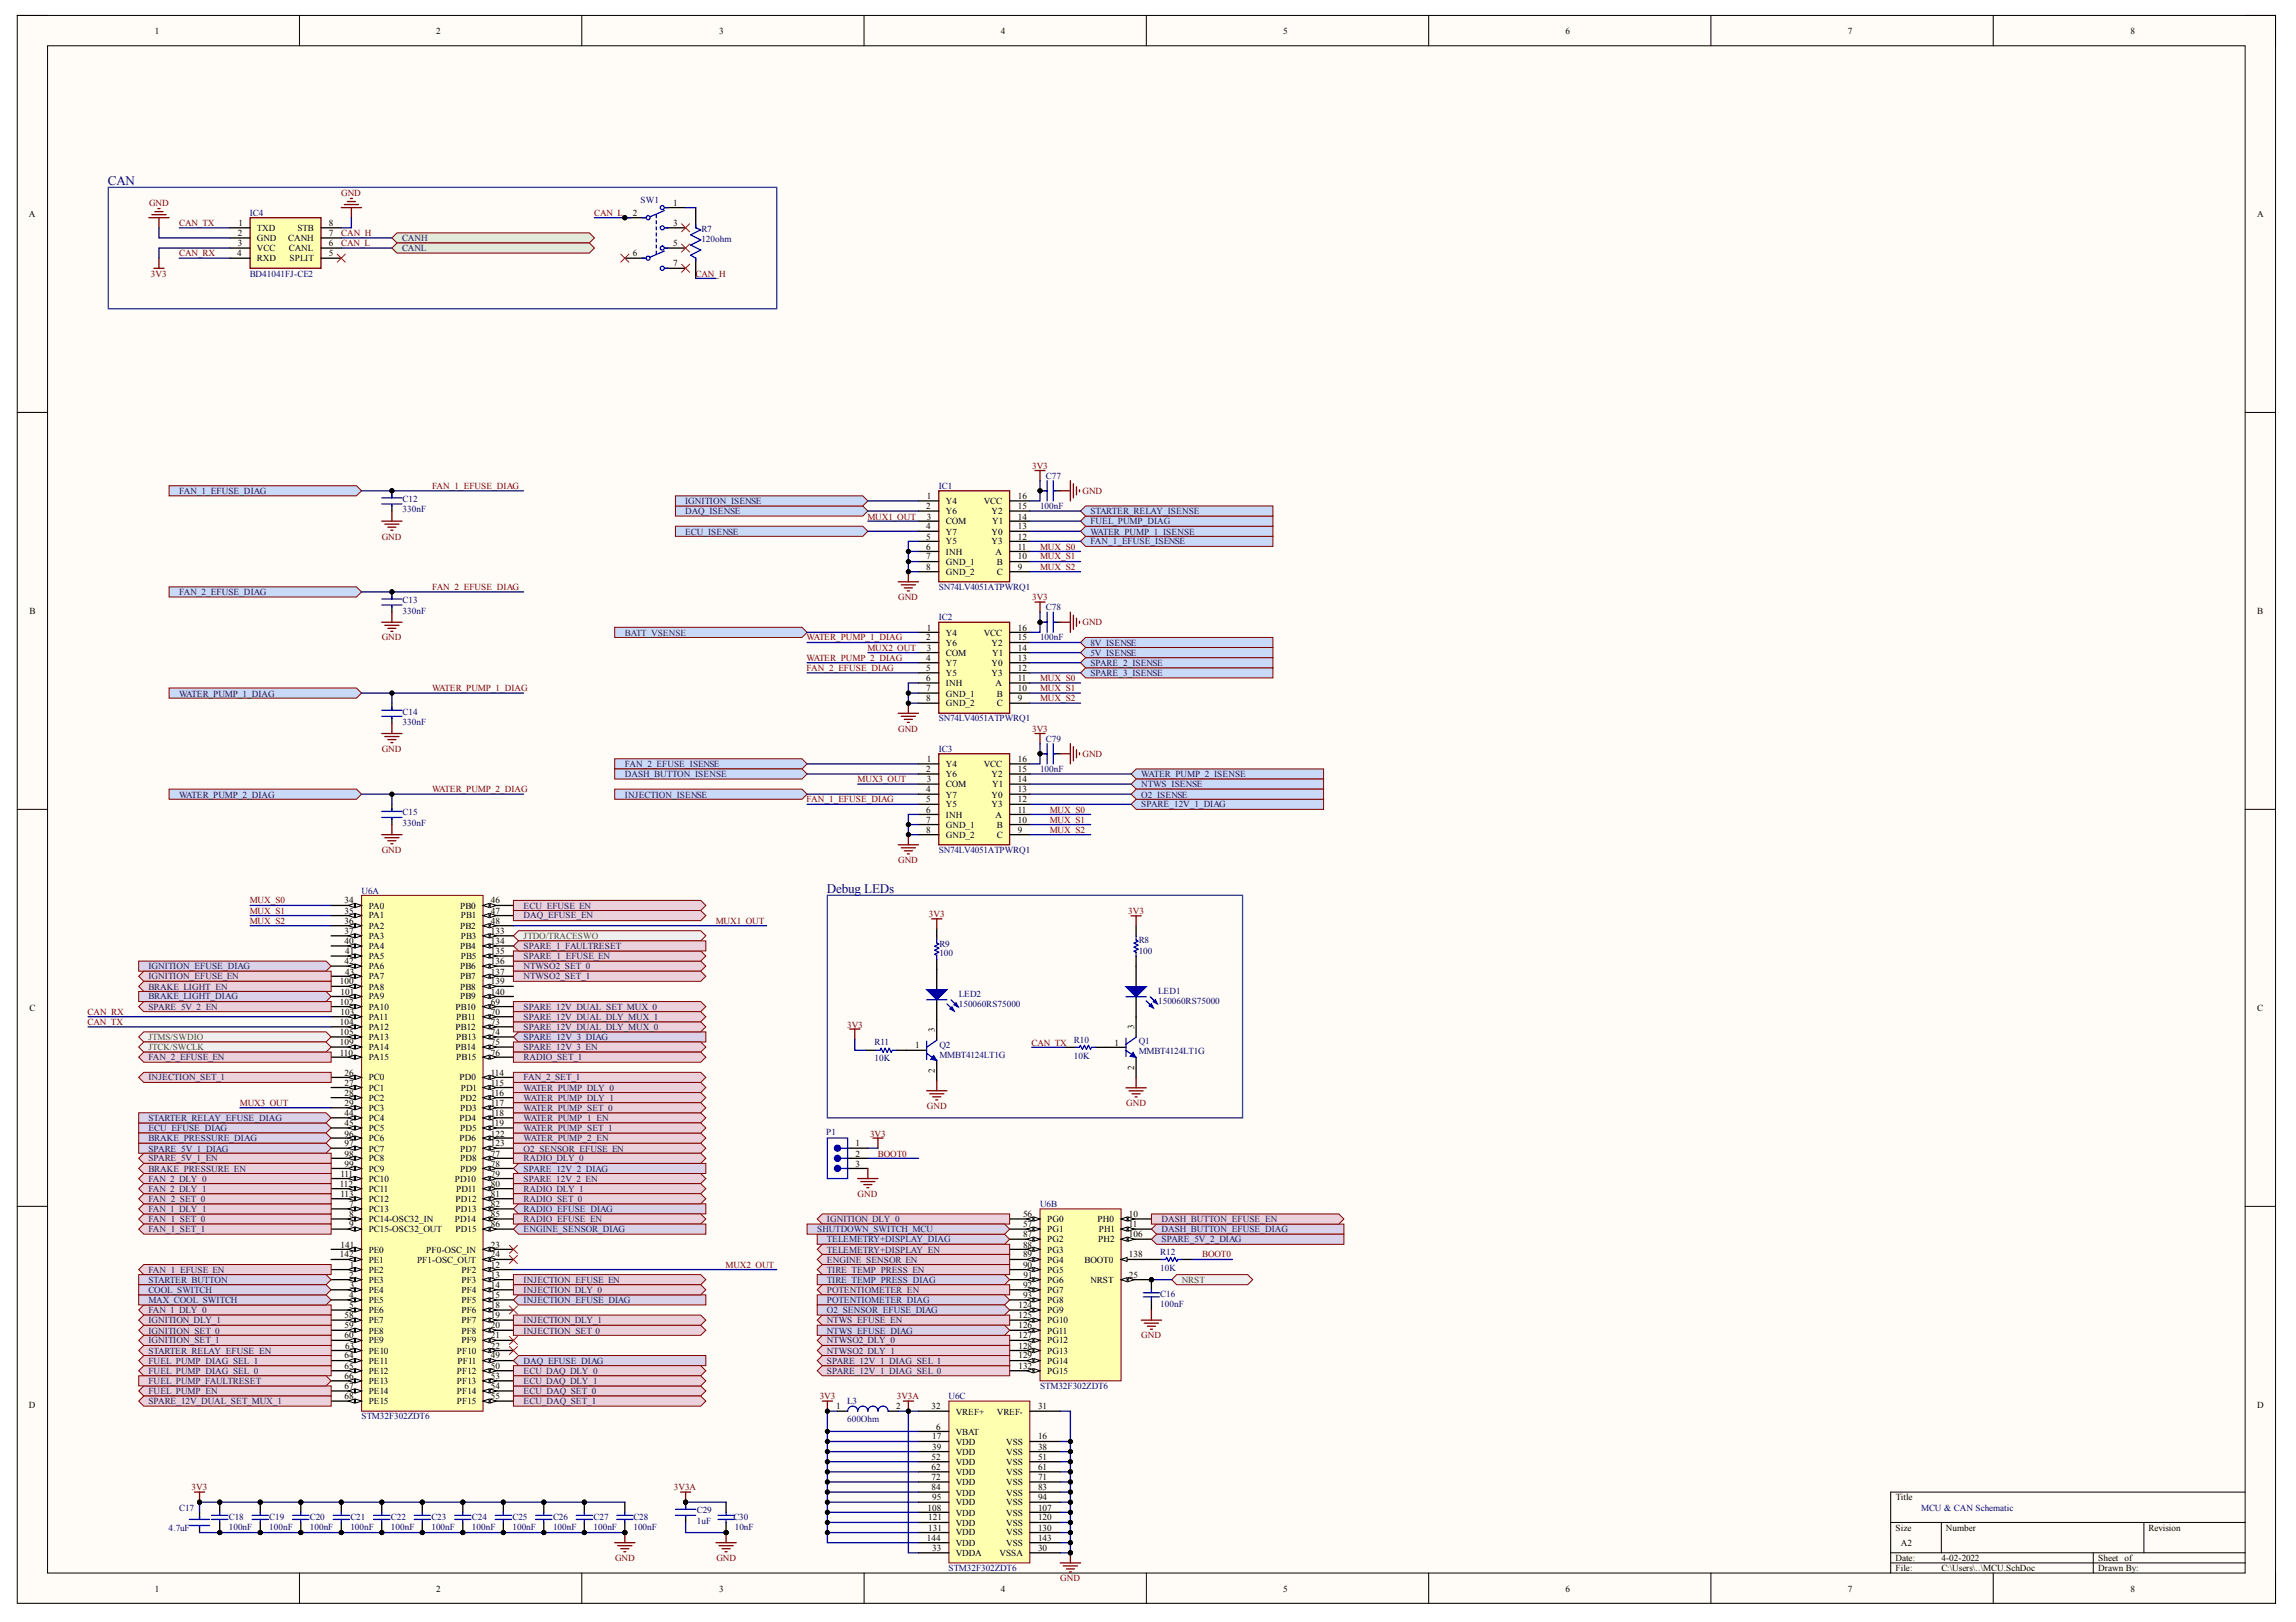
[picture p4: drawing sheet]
<svg xmlns="http://www.w3.org/2000/svg" width="297mm" height="210mm" viewBox="0 0 297 210" stroke-linecap="round" stroke-linejoin="round" font-family="sans-serif">
<defs><g id="words">
<g font-size="1.7" fill="#000080">
<text x="14" y="23.9">CAN</text>
<text x="107" y="115.6">Debug LEDs</text>
</g>
<g font-size="1.2">
<text x="20" y="4.4">1</text>
<text x="56.4" y="4.4">2</text>
<text x="93" y="4.4">3</text>
<text x="129.5" y="4.4">4</text>
<text x="166" y="4.4">5</text>
<text x="202.5" y="4.4">6</text>
<text x="239.1" y="4.4">7</text>
<text x="275.6" y="4.4">8</text>
<text x="3.7" y="28.1">A</text>
<text x="30.9" y="29.2">1</text>
<text x="33.2" y="29.9">TXD</text>
<text x="38.5" y="29.9">STB</text>
<text x="42.5" y="29.2">8</text>
<text x="81.9" y="28">2</text>
<text x="87.1" y="26.6">1</text>
<text x="87.1" y="29.2">3</text>
<text x="292" y="28.1">A</text>
<text x="30.7" y="33.2">4</text>
<text x="30.8" y="30.6">2</text>
<text x="30.8" y="31.8">3</text>
<text x="33.2" y="31.2">GND</text>
<text x="33.2" y="32.5">VCC</text>
<text x="33.2" y="33.8">RXD</text>
<text x="37.3" y="31.2">CANH</text>
<text x="37.4" y="32.5">CANL</text>
<text x="37.5" y="33.8">SPLIT</text>
<text x="42.5" y="30.6">7</text>
<text x="42.5" y="31.8">6</text>
<text x="42.5" y="33.2">5</text>
<text x="81.9" y="33.2">6</text>
<text x="87.1" y="31.8">5</text>
<text x="87.1" y="34.5">7</text>
<text x="119.8" y="65.9">2</text>
<text x="119.9" y="64.6">1</text>
<text x="122.4" y="65.2">Y4</text>
<text x="127.3" y="65.2">VCC</text>
<text x="131.7" y="64.6">16</text>
<text x="131.7" y="65.9">15</text>
<text x="119.8" y="68.5">4</text>
<text x="119.8" y="69.9">5</text>
<text x="119.8" y="71.1">6</text>
<text x="119.9" y="67.2">3</text>
<text x="122.4" y="66.6">Y6</text>
<text x="122.4" y="67.8">COM</text>
<text x="122.4" y="69.2">Y7</text>
<text x="122.4" y="70.5">Y5</text>
<text x="122.4" y="71.8">INH</text>
<text x="128.3" y="66.6">Y2</text>
<text x="128.3" y="69.2">Y0</text>
<text x="128.3" y="70.5">Y3</text>
<text x="128.4" y="67.8">Y1</text>
<text x="128.8" y="71.8">A</text>
<text x="131.7" y="71.1">11</text>
<text x="131.7" y="68.5">13</text>
<text x="131.7" y="69.9">12</text>
<text x="131.7" y="67.2">14</text>
<text x="119.8" y="72.4">7</text>
<text x="119.8" y="73.7">8</text>
<text x="122.4" y="73.1">GND_1</text>
<text x="122.4" y="74.4">GND_2</text>
<text x="129" y="73.1">B</text>
<text x="129" y="74.4">C</text>
<text x="131.7" y="72.4">10</text>
<text x="131.7" y="73.7">9</text>
<text x="3.8" y="79.5">B</text>
<text x="119.8" y="82.9">2</text>
<text x="119.9" y="81.6">1</text>
<text x="122.4" y="82.3">Y4</text>
<text x="122.4" y="83.5">Y6</text>
<text x="127.3" y="82.3">VCC</text>
<text x="128.3" y="83.5">Y2</text>
<text x="131.7" y="81.6">16</text>
<text x="131.7" y="82.9">15</text>
<text x="292" y="79.5">B</text>
<text x="119.8" y="85.5">4</text>
<text x="119.8" y="86.8">5</text>
<text x="119.8" y="88.1">6</text>
<text x="119.8" y="89.5">7</text>
<text x="119.9" y="84.2">3</text>
<text x="122.4" y="84.9">COM</text>
<text x="122.4" y="86.2">Y7</text>
<text x="122.4" y="87.5">Y5</text>
<text x="122.4" y="88.8">INH</text>
<text x="128.3" y="86.2">Y0</text>
<text x="128.3" y="87.5">Y3</text>
<text x="128.4" y="84.9">Y1</text>
<text x="128.8" y="88.8">A</text>
<text x="131.7" y="89.5">10</text>
<text x="131.7" y="88.1">11</text>
<text x="131.7" y="85.5">13</text>
<text x="131.7" y="86.8">12</text>
<text x="131.7" y="84.2">14</text>
<text x="119.8" y="90.7">8</text>
<text x="122.4" y="90.1">GND_1</text>
<text x="122.4" y="91.4">GND_2</text>
<text x="129" y="90.1">B</text>
<text x="129" y="91.4">C</text>
<text x="131.7" y="90.7">9</text>
<text x="119.8" y="99.9">2</text>
<text x="119.9" y="98.6">1</text>
<text x="119.9" y="101.2">3</text>
<text x="122.4" y="99.3">Y4</text>
<text x="122.4" y="100.6">Y6</text>
<text x="122.4" y="101.9">COM</text>
<text x="127.3" y="99.3">VCC</text>
<text x="128.3" y="100.6">Y2</text>
<text x="128.4" y="101.9">Y1</text>
<text x="131.7" y="98.6">16</text>
<text x="131.7" y="99.9">15</text>
<text x="131.7" y="101.2">14</text>
<text x="119.8" y="102.6">4</text>
<text x="119.8" y="103.8">5</text>
<text x="119.8" y="105.2">6</text>
<text x="119.8" y="106.4">7</text>
<text x="119.8" y="107.8">8</text>
<text x="122.4" y="103.2">Y7</text>
<text x="122.4" y="104.5">Y5</text>
<text x="122.4" y="105.8">INH</text>
<text x="122.4" y="107.1">GND_1</text>
<text x="128.3" y="103.2">Y0</text>
<text x="128.3" y="104.5">Y3</text>
<text x="128.8" y="105.8">A</text>
<text x="129" y="107.1">B</text>
<text x="131.7" y="106.4">10</text>
<text x="131.7" y="107.8">9</text>
<text x="131.7" y="105.2">11</text>
<text x="131.7" y="102.6">13</text>
<text x="131.7" y="103.8">12</text>
<text x="122.4" y="108.5">GND_2</text>
<text x="129" y="108.5">C</text>
<text x="44.6" y="116.9">34</text>
<text x="44.6" y="118.3">35</text>
<text x="44.6" y="119.5">36</text>
<text x="47.7" y="117.6">PA0</text>
<text x="47.7" y="118.9">PA1</text>
<text x="59.5" y="117.6">PB0</text>
<text x="59.6" y="118.9">PB1</text>
<text x="63.5" y="116.9">46</text>
<text x="63.5" y="119.5">48</text>
<text x="63.5" y="118.3">47</text>
<text x="44.6" y="120.9">37</text>
<text x="44.6" y="122.2">40</text>
<text x="44.6" y="124.8">42</text>
<text x="44.7" y="123.5">41</text>
<text x="47.7" y="120.2">PA2</text>
<text x="47.7" y="121.5">PA3</text>
<text x="47.7" y="122.8">PA4</text>
<text x="47.7" y="124.1">PA5</text>
<text x="47.7" y="125.5">PA6</text>
<text x="59.5" y="120.2">PB2</text>
<text x="59.5" y="122.8">PB4</text>
<text x="59.5" y="125.5">PB6</text>
<text x="59.6" y="121.5">PB3</text>
<text x="59.6" y="124.1">PB5</text>
<text x="63.5" y="122.2">134</text>
<text x="63.5" y="124.8">136</text>
<text x="63.5" y="120.9">133</text>
<text x="63.5" y="123.5">135</text>
<text x="3.8" y="130.9">C</text>
<text x="44" y="127.4">100</text>
<text x="44" y="130">102</text>
<text x="44.1" y="128.7">101</text>
<text x="44.1" y="131.4">103</text>
<text x="44.7" y="126.1">43</text>
<text x="47.7" y="126.7">PA7</text>
<text x="47.7" y="128.1">PA8</text>
<text x="47.7" y="129.3">PA9</text>
<text x="47.7" y="130.7">PA10</text>
<text x="47.7" y="132">PA11</text>
<text x="58.9" y="130.7">PB10</text>
<text x="59" y="132">PB11</text>
<text x="59.5" y="126.7">PB7</text>
<text x="59.5" y="128.1">PB8</text>
<text x="59.5" y="129.3">PB9</text>
<text x="63.5" y="130">69</text>
<text x="63.5" y="126.1">137</text>
<text x="63.5" y="127.4">139</text>
<text x="63.5" y="128.7">140</text>
<text x="63.5" y="131.4">70</text>
<text x="292" y="130.9">C</text>
<text x="44" y="132.6">104</text>
<text x="44" y="134">105</text>
<text x="44" y="135.3">109</text>
<text x="44" y="136.6">110</text>
<text x="47.7" y="133.3">PA12</text>
<text x="47.7" y="134.6">PA13</text>
<text x="47.7" y="135.9">PA14</text>
<text x="47.7" y="137.2">PA15</text>
<text x="58.9" y="133.3">PB12</text>
<text x="58.9" y="135.9">PB14</text>
<text x="59" y="134.6">PB13</text>
<text x="59" y="137.2">PB15</text>
<text x="63.5" y="132.6">73</text>
<text x="63.5" y="135.3">75</text>
<text x="63.5" y="134">74</text>
<text x="63.5" y="136.6">76</text>
<text x="118.4" y="135.7">1</text>
<text x="120.9" y="133.6" transform="rotate(-90 120.9 133.6)">3</text>
<text x="144.2" y="135.3">1</text>
<text x="146.7" y="133.1" transform="rotate(-90 146.7 133.1)">3</text>
<text x="44.6" y="139.2">26</text>
<text x="44.6" y="140.5">27</text>
<text x="44.6" y="141.8">28</text>
<text x="44.6" y="143.1">29</text>
<text x="47.7" y="139.8">PC0</text>
<text x="47.7" y="141.2">PC1</text>
<text x="47.7" y="142.4">PC2</text>
<text x="47.7" y="143.8">PC3</text>
<text x="59.5" y="139.8">PD0</text>
<text x="59.5" y="142.4">PD2</text>
<text x="59.5" y="143.8">PD3</text>
<text x="59.6" y="141.2">PD1</text>
<text x="63.5" y="141.8">116</text>
<text x="63.5" y="143.1">117</text>
<text x="63.5" y="140.5">115</text>
<text x="63.5" y="139.2">114</text>
<text x="120.9" y="138.8" transform="rotate(-90 120.9 138.8)">2</text>
<text x="146.7" y="138.5" transform="rotate(-90 146.7 138.5)">2</text>
<text x="44.6" y="144.5">44</text>
<text x="44.6" y="145.7">45</text>
<text x="44.6" y="147.1">96</text>
<text x="44.6" y="148.3">97</text>
<text x="44.6" y="149.7">98</text>
<text x="47.7" y="145.1">PC4</text>
<text x="47.7" y="146.4">PC5</text>
<text x="47.7" y="147.7">PC6</text>
<text x="47.7" y="149">PC7</text>
<text x="59.5" y="145.1">PD4</text>
<text x="59.5" y="147.7">PD6</text>
<text x="59.5" y="146.4">PD5</text>
<text x="59.5" y="149">PD7</text>
<text x="63.5" y="145.7">119</text>
<text x="63.5" y="148.3">123</text>
<text x="63.5" y="149.7">77</text>
<text x="63.5" y="144.5">118</text>
<text x="63.5" y="147.1">122</text>
<text x="110.7" y="149.7">2</text>
<text x="110.7" y="148.3">1</text>
<text x="44" y="153.6">112</text>
<text x="44.1" y="152.3">111</text>
<text x="44.1" y="154.9">113</text>
<text x="44.6" y="151">99</text>
<text x="47.7" y="150.3">PC8</text>
<text x="47.7" y="151.6">PC9</text>
<text x="47.7" y="152.9">PC10</text>
<text x="47.7" y="154.3">PC11</text>
<text x="47.7" y="155.5">PC12</text>
<text x="58.9" y="152.9">PD10</text>
<text x="58.9" y="155.5">PD12</text>
<text x="59" y="154.3">PD11</text>
<text x="59.5" y="150.3">PD8</text>
<text x="59.5" y="151.6">PD9</text>
<text x="63.5" y="151">78</text>
<text x="63.5" y="153.6">80</text>
<text x="63.5" y="152.3">79</text>
<text x="63.5" y="154.9">81</text>
<text x="110.7" y="151">3</text>
<text x="44.1" y="161.4">141</text>
<text x="45.2" y="156.2">7</text>
<text x="45.2" y="157.5">8</text>
<text x="45.2" y="158.8">9</text>
<text x="47.7" y="156.9">PC13</text>
<text x="47.7" y="158.1">PC14-OSC32_IN</text>
<text x="47.7" y="159.5">PC15-OSC32_OUT</text>
<text x="58.9" y="158.1">PD14</text>
<text x="58.9" y="156.9">PD13</text>
<text x="58.9" y="159.5">PD15</text>
<text x="63.5" y="157.5">85</text>
<text x="63.5" y="156.2">82</text>
<text x="63.5" y="158.8">86</text>
<text x="63.5" y="161.4">23</text>
<text x="132.3" y="157.5">56</text>
<text x="132.3" y="158.8">57</text>
<text x="132.3" y="160.1">87</text>
<text x="132.3" y="161.4">88</text>
<text x="135.5" y="158.1">PG0</text>
<text x="135.5" y="159.5">PG1</text>
<text x="135.5" y="160.8">PG2</text>
<text x="142" y="158.1">PH0</text>
<text x="142.1" y="160.8">PH2</text>
<text x="142.2" y="159.5">PH1</text>
<text x="146" y="158.8">11</text>
<text x="146" y="157.5">10</text>
<text x="146" y="160.1">106</text>
<text x="44" y="162.7">142</text>
<text x="45.2" y="165.3">2</text>
<text x="45.2" y="167.9">4</text>
<text x="45.2" y="164.1">1</text>
<text x="45.2" y="166.7">3</text>
<text x="47.7" y="162.1">PE0</text>
<text x="47.7" y="163.4">PE1</text>
<text x="47.7" y="164.7">PE2</text>
<text x="47.7" y="166">PE3</text>
<text x="47.7" y="167.4">PE4</text>
<text x="54" y="163.4">PF1-OSC_OUT</text>
<text x="55.1" y="162.1">PF0-OSC_IN</text>
<text x="59.7" y="164.7">PF2</text>
<text x="59.7" y="166">PF3</text>
<text x="59.7" y="167.4">PF4</text>
<text x="63.5" y="164.1">12</text>
<text x="63.5" y="165.3">13</text>
<text x="63.5" y="166.7">14</text>
<text x="63.5" y="167.9">15</text>
<text x="63.5" y="162.7">24</text>
<text x="132.3" y="162.7">89</text>
<text x="132.3" y="164.1">90</text>
<text x="132.3" y="166.7">92</text>
<text x="132.3" y="167.9">93</text>
<text x="132.4" y="165.3">91</text>
<text x="135.5" y="162.1">PG3</text>
<text x="135.5" y="163.4">PG4</text>
<text x="135.5" y="164.7">PG5</text>
<text x="135.5" y="166">PG6</text>
<text x="135.5" y="167.4">PG7</text>
<text x="140.3" y="163.4">BOOT0</text>
<text x="141.1" y="166">NRST</text>
<text x="146" y="165.3">25</text>
<text x="146" y="162.7">138</text>
<text x="44.6" y="170.6">58</text>
<text x="44.6" y="171.9">59</text>
<text x="44.6" y="173.2">60</text>
<text x="45.2" y="169.3">5</text>
<text x="47.7" y="168.6">PE5</text>
<text x="47.7" y="170">PE6</text>
<text x="47.7" y="171.2">PE7</text>
<text x="47.7" y="172.6">PE8</text>
<text x="47.7" y="173.9">PE9</text>
<text x="59.7" y="168.6">PF5</text>
<text x="59.7" y="170">PF6</text>
<text x="59.7" y="171.2">PF7</text>
<text x="59.7" y="172.6">PF8</text>
<text x="59.7" y="173.9">PF9</text>
<text x="63.5" y="169.3">18</text>
<text x="63.5" y="170.6">19</text>
<text x="63.5" y="171.9">20</text>
<text x="63.5" y="173.2">21</text>
<text x="131.8" y="169.3">124</text>
<text x="131.8" y="170.6">125</text>
<text x="131.8" y="171.9">126</text>
<text x="131.8" y="173.2">127</text>
<text x="135.5" y="168.6">PG8</text>
<text x="135.5" y="170">PG9</text>
<text x="135.5" y="171.2">PG10</text>
<text x="135.5" y="172.6">PG11</text>
<text x="135.5" y="173.9">PG12</text>
<text x="44.6" y="175.8">64</text>
<text x="44.6" y="177.2">65</text>
<text x="44.6" y="178.4">66</text>
<text x="44.6" y="179.8">67</text>
<text x="44.7" y="174.5">63</text>
<text x="47.7" y="175.2">PE10</text>
<text x="47.7" y="176.5">PE11</text>
<text x="47.7" y="177.8">PE12</text>
<text x="47.7" y="179.1">PE13</text>
<text x="59.1" y="175.2">PF10</text>
<text x="59.1" y="177.8">PF12</text>
<text x="59.1" y="179.1">PF13</text>
<text x="59.2" y="176.5">PF11</text>
<text x="63.5" y="174.5">22</text>
<text x="63.5" y="177.2">50</text>
<text x="63.5" y="178.4">53</text>
<text x="63.5" y="179.8">54</text>
<text x="63.5" y="175.8">49</text>
<text x="131.8" y="174.5">128</text>
<text x="131.8" y="175.8">129</text>
<text x="131.8" y="177.2">132</text>
<text x="135.5" y="175.2">PG13</text>
<text x="135.5" y="176.5">PG14</text>
<text x="135.5" y="177.8">PG15</text>
<text x="3.7" y="182.2">D</text>
<text x="44.6" y="181">68</text>
<text x="47.7" y="180.4">PE14</text>
<text x="47.7" y="181.7">PE15</text>
<text x="59.1" y="180.4">PF14</text>
<text x="59.1" y="181.7">PF15</text>
<text x="63.5" y="181">55</text>
<text x="108.2" y="182.4">1</text>
<text x="115.9" y="182.4">2</text>
<text x="120.5" y="182.4">32</text>
<text x="121.1" y="185">6</text>
<text x="123.6" y="185.7">VBAT</text>
<text x="123.6" y="183.1">VREF+</text>
<text x="129" y="183.1">VREF-</text>
<text x="134.3" y="182.4">31</text>
<text x="292" y="182.2">D</text>
<text x="120.5" y="188.9">52</text>
<text x="120.5" y="190.2">62</text>
<text x="120.5" y="191.5">72</text>
<text x="120.6" y="186.3">17</text>
<text x="120.6" y="187.6">39</text>
<text x="123.6" y="187">VDD</text>
<text x="123.6" y="189.6">VDD</text>
<text x="123.6" y="190.9">VDD</text>
<text x="123.6" y="188.3">VDD</text>
<text x="130.2" y="187">VSS</text>
<text x="130.2" y="189.6">VSS</text>
<text x="130.2" y="190.9">VSS</text>
<text x="130.2" y="188.3">VSS</text>
<text x="134.3" y="186.3">16</text>
<text x="134.3" y="188.9">51</text>
<text x="134.3" y="190.2">61</text>
<text x="134.3" y="187.6">38</text>
<text x="134.3" y="191.5">71</text>
<text x="120" y="195.5">108</text>
<text x="120.1" y="196.8">121</text>
<text x="120.5" y="192.9">84</text>
<text x="120.6" y="194.1">95</text>
<text x="123.6" y="193.5">VDD</text>
<text x="123.6" y="194.8">VDD</text>
<text x="123.6" y="192.2">VDD</text>
<text x="123.6" y="196.2">VDD</text>
<text x="123.6" y="197.4">VDD</text>
<text x="130.2" y="193.5">VSS</text>
<text x="130.2" y="194.8">VSS</text>
<text x="130.2" y="192.2">VSS</text>
<text x="130.2" y="196.2">VSS</text>
<text x="130.2" y="197.4">VSS</text>
<text x="134.3" y="192.9">83</text>
<text x="134.3" y="194.1">94</text>
<text x="134.3" y="195.5">107</text>
<text x="134.3" y="196.8">120</text>
<text x="245.2" y="194.1">Title</text>
<text x="119.9" y="199.4">144</text>
<text x="120.1" y="198.1">131</text>
<text x="120.6" y="200.7">33</text>
<text x="123.6" y="200">VDD</text>
<text x="123.6" y="198.7">VDD</text>
<text x="123.6" y="201.3">VDDA</text>
<text x="129.3" y="201.3">VSSA</text>
<text x="130.2" y="200">VSS</text>
<text x="130.2" y="198.7">VSS</text>
<text x="134.3" y="199.4">143</text>
<text x="134.3" y="198.1">130</text>
<text x="134.3" y="200.7">30</text>
<text x="245.2" y="198.1">Size</text>
<text x="245.2" y="202">Date:</text>
<text x="245.2" y="203.3">File:</text>
<text x="245.9" y="200">A2</text>
<text x="251.2" y="203.3">C:\Users\..\MCU.SchDoc</text>
<text x="251.2" y="202">4-02-2022</text>
<text x="251.8" y="198.1">Number</text>
<text x="271.5" y="203.3">Drawn By:</text>
<text x="271.5" y="202">Sheet of</text>
<text x="278" y="198.1">Revision</text>
<text x="20" y="206">1</text>
<text x="56.4" y="206">2</text>
<text x="93" y="206">3</text>
<text x="129.5" y="206">4</text>
<text x="166" y="206">5</text>
<text x="202.5" y="206">6</text>
<text x="239.1" y="206">7</text>
<text x="275.6" y="206">8</text>
</g>
<g font-size="1.2" fill="#800000">
<text x="19.3" y="26.6">GND</text>
<text x="23.2" y="29.2">CAN_TX</text>
<text x="44.1" y="25.3">GND</text>
<text x="76.9" y="28">CAN_L</text>
<text x="19.5" y="35.8">3V3</text>
<text x="23.2" y="33.2">CAN_RX</text>
<text x="44.1" y="30.6">CAN_H</text>
<text x="44.1" y="31.8">CAN_L</text>
<text x="90" y="35.8">CAN_H</text>
<text x="55.9" y="63.3">FAN_1_EFUSE_DIAG</text>
<text x="133.5" y="60.7">3V3</text>
<text x="140" y="63.9">GND</text>
<text x="49.4" y="69.9">GND</text>
<text x="112.2" y="67.2">MUX1_OUT</text>
<text x="134.5" y="71.1">MUX_S0</text>
<text x="55.9" y="76.4">FAN_2_EFUSE_DIAG</text>
<text x="116.2" y="77.6">GND</text>
<text x="133.5" y="77.6">3V3</text>
<text x="134.5" y="73.7">MUX_S2</text>
<text x="134.5" y="72.4">MUX_S1</text>
<text x="49.4" y="82.9">GND</text>
<text x="104.4" y="82.9">WATER_PUMP_1_DIAG</text>
<text x="140" y="80.9">GND</text>
<text x="55.9" y="89.5">WATER_PUMP_1_DIAG</text>
<text x="104.4" y="86.8">FAN_2_EFUSE_DIAG</text>
<text x="104.4" y="85.5">WATER_PUMP_2_DIAG</text>
<text x="112.2" y="84.2">MUX2_OUT</text>
<text x="134.5" y="88.1">MUX_S0</text>
<text x="134.5" y="89.5">MUX_S1</text>
<text x="116.2" y="94.7">GND</text>
<text x="133.5" y="94.7">3V3</text>
<text x="134.5" y="90.7">MUX_S2</text>
<text x="49.4" y="97.3">GND</text>
<text x="111" y="101.2">MUX3_OUT</text>
<text x="140" y="98">GND</text>
<text x="55.9" y="102.6">WATER_PUMP_2_DIAG</text>
<text x="104.4" y="103.8">FAN_1_EFUSE_DIAG</text>
<text x="135.8" y="105.2">MUX_S0</text>
<text x="135.8" y="107.8">MUX_S2</text>
<text x="135.8" y="106.4">MUX_S1</text>
<text x="49.4" y="110.4">GND</text>
<text x="116.2" y="111.7">GND</text>
<text x="32.3" y="116.9">MUX_S0</text>
<text x="32.3" y="118.3">MUX_S1</text>
<text x="32.3" y="119.5">MUX_S2</text>
<text x="92.6" y="119.5">MUX1_OUT</text>
<text x="120.2" y="118.7">3V3</text>
<text x="146" y="118.3">3V3</text>
<text x="11.3" y="131.4">CAN_RX</text>
<text x="11.3" y="132.6">CAN_TX</text>
<text x="109.6" y="133">3V3</text>
<text x="133.4" y="135.3">CAN_TX</text>
<text x="31" y="143.1">MUX3_OUT</text>
<text x="119.9" y="143.5">GND</text>
<text x="145.7" y="143.2">GND</text>
<text x="112.6" y="147.1">3V3</text>
<text x="113.6" y="149.7">BOOT0</text>
<text x="111" y="154.9">GND</text>
<text x="93.9" y="164.1">MUX2_OUT</text>
<text x="155.5" y="162.7">BOOT0</text>
<text x="147.7" y="173.2">GND</text>
<text x="106" y="181">3V3</text>
<text x="116" y="181">3V3A</text>
<text x="24.8" y="192.9">3V3</text>
<text x="87.2" y="192.9">3V3A</text>
<text x="79.6" y="202">GND</text>
<text x="92.7" y="202">GND</text>
<text x="137.2" y="204.6">GND</text>
</g>
<g font-size="1.2" fill="#000080">
<text x="32.3" y="28">IC4</text>
<text x="82.9" y="26.3">SW1</text>
<text x="32.3" y="35.8">BD41041FJ-CE2</text>
<text x="90.7" y="30.1">R7</text>
<text x="90.7" y="31.3">120ohm</text>
<text x="52.1" y="65">C12</text>
<text x="121.4" y="63.3">IC1</text>
<text x="134.5" y="65.9">100nF</text>
<text x="135.3" y="62">C77</text>
<text x="52.1" y="66.3">330nF</text>
<text x="121.4" y="76.4">SN74LV4051ATPWRQ1</text>
<text x="52.1" y="78.1">C13</text>
<text x="52.1" y="79.4">330nF</text>
<text x="121.4" y="80.3">IC2</text>
<text x="134.5" y="82.9">100nF</text>
<text x="135.3" y="79">C78</text>
<text x="52.1" y="92.5">C14</text>
<text x="52.1" y="93.8">330nF</text>
<text x="121.4" y="93.3">SN74LV4051ATPWRQ1</text>
<text x="135.3" y="96">C79</text>
<text x="121.4" y="97.3">IC3</text>
<text x="134.5" y="99.9">100nF</text>
<text x="52.1" y="105.5">C15</text>
<text x="52.1" y="106.9">330nF</text>
<text x="121.4" y="110.4">SN74LV4051ATPWRQ1</text>
<text x="46.8" y="115.7">U6A</text>
<text x="121.5" y="122.5">R9</text>
<text x="121.5" y="123.8">100</text>
<text x="147.3" y="122.1">R8</text>
<text x="147.3" y="123.4">100</text>
<text x="124.1" y="129">LED2</text>
<text x="124.1" y="130.4">150060RS75000</text>
<text x="149.9" y="128.7">LED1</text>
<text x="149.9" y="129.9">150060RS75000</text>
<text x="113.2" y="135.3">R11</text>
<text x="113.2" y="137.4">10K</text>
<text x="121.5" y="135.6">Q2</text>
<text x="121.5" y="136.9">MMBT4124LT1G</text>
<text x="138.9" y="134.9">R10</text>
<text x="138.9" y="137">10K</text>
<text x="147.3" y="135.2">Q1</text>
<text x="147.3" y="136.4">MMBT4124LT1G</text>
<text x="106.9" y="146.9">P1</text>
<text x="134.5" y="156.2">U6B</text>
<text x="150.1" y="167.9">C16</text>
<text x="150.1" y="162.4">R12</text>
<text x="150.1" y="164.5">10K</text>
<text x="150.1" y="169.1">100nF</text>
<text x="134.5" y="179.8">STM32F302ZDT6</text>
<text x="46.8" y="183.7">STM32F302ZDT6</text>
<text x="109.6" y="181.7">L3</text>
<text x="109.6" y="184.1">600Ohm</text>
<text x="122.7" y="181">U6C</text>
<text x="23.2" y="195.5">C17</text>
<text x="29.6" y="196.7">C18</text>
<text x="29.6" y="197.9">100nF</text>
<text x="34.8" y="196.7">C19</text>
<text x="34.8" y="197.9">100nF</text>
<text x="40.1" y="196.7">C20</text>
<text x="40.1" y="197.9">100nF</text>
<text x="45.3" y="196.7">C21</text>
<text x="45.3" y="197.9">100nF</text>
<text x="50.6" y="196.7">C22</text>
<text x="50.6" y="197.9">100nF</text>
<text x="55.8" y="196.7">C23</text>
<text x="55.8" y="197.9">100nF</text>
<text x="61.1" y="196.7">C24</text>
<text x="61.1" y="197.9">100nF</text>
<text x="66.3" y="196.7">C25</text>
<text x="66.3" y="197.9">100nF</text>
<text x="71.5" y="196.7">C26</text>
<text x="71.5" y="197.9">100nF</text>
<text x="76.8" y="196.7">C27</text>
<text x="76.8" y="197.9">100nF</text>
<text x="81.9" y="196.7">C28</text>
<text x="81.9" y="197.9">100nF</text>
<text x="90.1" y="195.8">C29</text>
<text x="90.1" y="197.2">1uF</text>
<text x="94.9" y="196.7">C30</text>
<text x="95.1" y="197.9">10nF</text>
<text x="248.5" y="195.5">MCU &amp; CAN Schematic</text>
<text x="21.8" y="198.1">4.7uF</text>
<text x="122.7" y="203.3">STM32F302ZDT6</text>
</g>
<g font-size="1.2" fill="#073763">
<text x="52" y="31.2">CANH</text>
<text x="52" y="32.5">CANL</text>
<text x="80.8" y="82.3">BATT_VSENSE</text>
</g>
<g font-size="1.2" fill="#20124d">
<text x="23.2" y="63.9">FAN_1_EFUSE_DIAG</text>
<text x="88.6" y="65.2">IGNITION_ISENSE</text>
<text x="88.6" y="69.2">ECU_ISENSE</text>
<text x="88.6" y="66.6">DAQ_ISENSE</text>
<text x="141.1" y="70.5">FAN_1_EFUSE_ISENSE</text>
<text x="141.1" y="69.2">WATER_PUMP_1_ISENSE</text>
<text x="141.1" y="67.8">FUEL_PUMP_DIAG</text>
<text x="141.1" y="66.6">STARTER_RELAY_ISENSE</text>
<text x="23.2" y="77">FAN_2_EFUSE_DIAG</text>
<text x="141.1" y="83.5">8V_ISENSE</text>
<text x="141.1" y="87.5">SPARE_3_ISENSE</text>
<text x="141.1" y="86.2">SPARE_2_ISENSE</text>
<text x="141.1" y="84.9">5V_ISENSE</text>
<text x="23.2" y="90.1">WATER_PUMP_1_DIAG</text>
<text x="80.8" y="99.3">FAN_2_EFUSE_ISENSE</text>
<text x="80.8" y="100.6">DASH_BUTTON_ISENSE</text>
<text x="147.7" y="100.6">WATER_PUMP_2_ISENSE</text>
<text x="147.7" y="101.9">NTWS_ISENSE</text>
<text x="23.2" y="103.2">WATER_PUMP_2_DIAG</text>
<text x="80.8" y="103.2">INJECTION_ISENSE</text>
<text x="147.7" y="104.5">SPARE_12V_1_DIAG</text>
<text x="147.7" y="103.2">O2_ISENSE</text>
<text x="67.7" y="117.6">ECU_EFUSE_EN</text>
<text x="67.7" y="118.9">DAQ_EFUSE_EN</text>
<text x="19.2" y="125.5">IGNITION_EFUSE_DIAG</text>
<text x="67.7" y="125.5">NTWSO2_SET_0</text>
<text x="67.7" y="124.1">SPARE_1_EFUSE_EN</text>
<text x="67.7" y="122.8">SPARE_1_FAULTRESET</text>
<text x="19.2" y="126.7">IGNITION_EFUSE_EN</text>
<text x="19.2" y="128.1">BRAKE_LIGHT_EN</text>
<text x="19.2" y="130.7">SPARE_5V_2_EN</text>
<text x="19.2" y="129.3">BRAKE_LIGHT_DIAG</text>
<text x="67.7" y="126.7">NTWSO2_SET_1</text>
<text x="67.7" y="130.7">SPARE_12V_DUAL_SET_MUX_0</text>
<text x="67.7" y="132">SPARE_12V_DUAL_DLY_MUX_1</text>
<text x="19.2" y="137.2">FAN_2_EFUSE_EN</text>
<text x="67.7" y="134.6">SPARE_12V_3_DIAG</text>
<text x="67.7" y="135.9">SPARE_12V_3_EN</text>
<text x="67.7" y="133.3">SPARE_12V_DUAL_DLY_MUX_0</text>
<text x="67.7" y="137.2">RADIO_SET_1</text>
<text x="19.2" y="139.8">INJECTION_SET_1</text>
<text x="67.7" y="139.8">FAN_2_SET_1</text>
<text x="67.7" y="141.2">WATER_PUMP_DLY_0</text>
<text x="67.7" y="142.4">WATER_PUMP_DLY_1</text>
<text x="67.7" y="143.8">WATER_PUMP_SET_0</text>
<text x="19.2" y="146.4">ECU_EFUSE_DIAG</text>
<text x="19.2" y="145.1">STARTER_RELAY_EFUSE_DIAG</text>
<text x="19.2" y="149">SPARE_5V_1_DIAG</text>
<text x="19.2" y="147.7">BRAKE_PRESSURE_DIAG</text>
<text x="67.7" y="149">O2_SENSOR_EFUSE_EN</text>
<text x="67.7" y="145.1">WATER_PUMP_1_EN</text>
<text x="67.7" y="147.7">WATER_PUMP_2_EN</text>
<text x="67.7" y="146.4">WATER_PUMP_SET_1</text>
<text x="19.2" y="155.5">FAN_2_SET_0</text>
<text x="19.2" y="152.9">FAN_2_DLY_0</text>
<text x="19.2" y="154.3">FAN_2_DLY_1</text>
<text x="19.2" y="150.3">SPARE_5V_1_EN</text>
<text x="19.2" y="151.6">BRAKE_PRESSURE_EN</text>
<text x="67.7" y="151.6">SPARE_12V_2_DIAG</text>
<text x="67.7" y="152.9">SPARE_12V_2_EN</text>
<text x="67.7" y="154.3">RADIO_DLY_1</text>
<text x="67.7" y="150.3">RADIO_DLY_0</text>
<text x="67.7" y="155.5">RADIO_SET_0</text>
<text x="19.2" y="158.1">FAN_1_SET_0</text>
<text x="19.2" y="159.5">FAN_1_SET_1</text>
<text x="19.2" y="156.9">FAN_1_DLY_1</text>
<text x="67.7" y="156.9">RADIO_EFUSE_DIAG</text>
<text x="67.7" y="158.1">RADIO_EFUSE_EN</text>
<text x="67.7" y="159.5">ENGINE_SENSOR_DIAG</text>
<text x="105.7" y="159.5">SHUTDOWN_SWITCH_MCU</text>
<text x="107" y="158.1">IGNITION_DLY_0</text>
<text x="107" y="160.8">TELEMETRY+DISPLAY_DIAG</text>
<text x="150.3" y="159.5">DASH_BUTTON_EFUSE_DIAG</text>
<text x="150.3" y="158.1">DASH_BUTTON_EFUSE_EN</text>
<text x="150.3" y="160.8">SPARE_5V_2_DIAG</text>
<text x="19.2" y="164.7">FAN_1_EFUSE_EN</text>
<text x="19.2" y="166">STARTER_BUTTON</text>
<text x="19.2" y="167.4">COOL_SWITCH</text>
<text x="67.7" y="166">INJECTION_EFUSE_EN</text>
<text x="67.7" y="167.4">INJECTION_DLY_0</text>
<text x="107" y="162.1">TELEMETRY+DISPLAY_EN</text>
<text x="107" y="166">TIRE_TEMP_PRESS_DIAG</text>
<text x="107" y="164.7">TIRE_TEMP_PRESS_EN</text>
<text x="107" y="163.4">ENGINE_SENSOR_EN</text>
<text x="107" y="167.4">POTENTIOMETER_EN</text>
<text x="19.2" y="170">FAN_1_DLY_0</text>
<text x="19.2" y="172.6">IGNITION_SET_0</text>
<text x="19.2" y="173.9">IGNITION_SET_1</text>
<text x="19.2" y="171.2">IGNITION_DLY_1</text>
<text x="19.2" y="168.6">MAX_COOL_SWITCH</text>
<text x="67.7" y="168.6">INJECTION_EFUSE_DIAG</text>
<text x="67.7" y="172.6">INJECTION_SET_0</text>
<text x="67.7" y="171.2">INJECTION_DLY_1</text>
<text x="107" y="171.2">NTWS_EFUSE_EN</text>
<text x="107" y="173.9">NTWSO2_DLY_0</text>
<text x="107" y="168.6">POTENTIOMETER_DIAG</text>
<text x="107" y="172.6">NTWS_EFUSE_DIAG</text>
<text x="107" y="170">O2_SENSOR_EFUSE_DIAG</text>
<text x="19.2" y="175.2">STARTER_RELAY_EFUSE_EN</text>
<text x="19.2" y="177.8">FUEL_PUMP_DIAG_SEL_0</text>
<text x="19.2" y="176.5">FUEL_PUMP_DIAG_SEL_1</text>
<text x="19.2" y="179.1">FUEL_PUMP_FAULTRESET</text>
<text x="67.7" y="176.5">DAQ_EFUSE_DIAG</text>
<text x="67.7" y="177.8">ECU_DAQ_DLY_0</text>
<text x="67.7" y="179.1">ECU_DAQ_DLY_1</text>
<text x="107" y="175.2">NTWSO2_DLY_1</text>
<text x="107" y="177.8">SPARE_12V_1_DIAG_SEL_0</text>
<text x="107" y="176.5">SPARE_12V_1_DIAG_SEL_1</text>
<text x="19.2" y="180.4">FUEL_PUMP_EN</text>
<text x="19.2" y="181.7">SPARE_12V_DUAL_SET_MUX_1</text>
<text x="67.7" y="180.4">ECU_DAQ_SET_0</text>
<text x="67.7" y="181.7">ECU_DAQ_SET_1</text>
</g>
<g font-size="1.2" fill="#434343">
<text x="67.7" y="121.5">JTDO/TRACESWO</text>
<text x="19.2" y="134.6">JTMS/SWDIO</text>
<text x="19.2" y="135.9">JTCK/SWCLK</text>
<text x="152.9" y="166">NRST</text>
</g>
</g></defs>
<path d="M2.2 2h292.2v205.5h-292.2z" fill-rule="evenodd" fill="#fffcf8"/>
<path d="M2.2 2h292.2v205.5h-292.2z" fill="none" stroke="#000" stroke-width=".13"/>
<path d="M6.2 5.9h284.3v197.7h-284.3z" fill-rule="evenodd" fill="#fffcf8"/>
<g fill="none" stroke="#000" stroke-width=".13">
<path d="M2.2 2h4M6.2 5.9h284.3v197.7h-284.3zM38.7 2v3.9M75.3 2v3.9M111.8 2v3.9M148.3 2v3.9M184.8 2v3.9M221.3 2v3.9M257.9 2v3.9M290.5 2h3.9v3.9M2.2 53.4h4M290.5 53.4h3.9"/>
<path d="M2.2 104.7h4M290.5 104.7h3.9M2.2 156.1h4M290.5 156.1h3.9M244.6 197h45.9M251.2 197v3.9M277.4 197v3.9M290.5 193.1h-45.9v10.5M38.7 203.6v3.9M75.3 203.6v3.9M111.8 203.6v3.9M148.3 203.6v3.9"/>
<path d="M184.8 203.6v3.9M221.3 203.6v3.9M244.6 200.9h45.9M244.6 202.3h45.9M257.9 203.6v3.9M270.8 200.9v2.7M294.4 203.6v3.9"/>
</g>
<path d="M46.8 115.9h15.7v66.7h-15.7z" fill-rule="evenodd" fill="#ffffb0"/>
<path d="M46.8 115.9h15.7v66.7h-15.7z" fill="none" stroke="#800000" stroke-width=".13"/>
<path d="M42.8 117.2h4" fill="none" stroke="#000" stroke-width=".17"/>
<path d="M46 116.9l.8 .3-.8 .2z" fill="#f8fcff"/>
<path d="M46 116.9l.8 .3-.8 .2z" fill="none" stroke="#000" stroke-width=".13"/>
<path d="M45.1 117.2l.8-.3v.5z" fill="#f8fcff"/>
<path d="M45.1 117.2l.8-.3v.5z" fill="none" stroke="#000" stroke-width=".13"/>
<path d="M42.8 118.5h4" fill="none" stroke="#000" stroke-width=".17"/>
<path d="M46 118.2l.8 .3-.8 .2z" fill="#f8fcff"/>
<path d="M46 118.2l.8 .3-.8 .2z" fill="none" stroke="#000" stroke-width=".13"/>
<path d="M45.1 118.5l.8-.3v.5z" fill="#f8fcff"/>
<path d="M45.1 118.5l.8-.3v.5z" fill="none" stroke="#000" stroke-width=".13"/>
<path d="M42.8 119.8h4" fill="none" stroke="#000" stroke-width=".17"/>
<path d="M46 119.5l.8 .3-.8 .3z" fill="#f8fcff"/>
<path d="M46 119.5l.8 .3-.8 .3z" fill="none" stroke="#000" stroke-width=".13"/>
<path d="M45.1 119.8l.8-.3v.6z" fill="#f8fcff"/>
<path d="M45.1 119.8l.8-.3v.6z" fill="none" stroke="#000" stroke-width=".13"/>
<path d="M42.8 121.1h4" fill="none" stroke="#000" stroke-width=".17"/>
<path d="M46 120.8l.8 .3-.8 .3z" fill="#f8fcff"/>
<path d="M46 120.8l.8 .3-.8 .3z" fill="none" stroke="#000" stroke-width=".13"/>
<path d="M45.1 121.1l.8-.3v.6z" fill="#f8fcff"/>
<path d="M45.1 121.1l.8-.3v.6z" fill="none" stroke="#000" stroke-width=".13"/>
<path d="M42.8 122.4h4" fill="none" stroke="#000" stroke-width=".17"/>
<path d="M46 122.1l.8 .3-.8 .3z" fill="#f8fcff"/>
<path d="M46 122.1l.8 .3-.8 .3z" fill="none" stroke="#000" stroke-width=".13"/>
<path d="M45.1 122.4l.8-.3v.6z" fill="#f8fcff"/>
<path d="M45.1 122.4l.8-.3v.6z" fill="none" stroke="#000" stroke-width=".13"/>
<path d="M42.8 123.7h4" fill="none" stroke="#000" stroke-width=".17"/>
<path d="M46 123.5l.8 .2-.8 .3z" fill="#f8fcff"/>
<path d="M46 123.5l.8 .2-.8 .3z" fill="none" stroke="#000" stroke-width=".13"/>
<path d="M45.1 123.7l.8-.2v.5z" fill="#f8fcff"/>
<path d="M45.1 123.7l.8-.2v.5z" fill="none" stroke="#000" stroke-width=".13"/>
<path d="M42.8 125h4" fill="none" stroke="#000" stroke-width=".17"/>
<path d="M46 124.8l.8 .2-.8 .3z" fill="#f8fcff"/>
<path d="M46 124.8l.8 .2-.8 .3z" fill="none" stroke="#000" stroke-width=".13"/>
<path d="M45.1 125l.8-.2v.5z" fill="#f8fcff"/>
<path d="M45.1 125l.8-.2v.5z" fill="none" stroke="#000" stroke-width=".13"/>
<path d="M42.8 126.3h4" fill="none" stroke="#000" stroke-width=".17"/>
<path d="M46 126.1l.8 .2-.8 .3z" fill="#f8fcff"/>
<path d="M46 126.1l.8 .2-.8 .3z" fill="none" stroke="#000" stroke-width=".13"/>
<path d="M45.1 126.3l.8-.2v.5z" fill="#f8fcff"/>
<path d="M45.1 126.3l.8-.2v.5z" fill="none" stroke="#000" stroke-width=".13"/>
<path d="M42.8 127.6h4" fill="none" stroke="#000" stroke-width=".17"/>
<path d="M46 127.4l.8 .2-.8 .3z" fill="#f8fcff"/>
<path d="M46 127.4l.8 .2-.8 .3z" fill="none" stroke="#000" stroke-width=".13"/>
<path d="M45.1 127.6l.8-.2v.5z" fill="#f8fcff"/>
<path d="M45.1 127.6l.8-.2v.5z" fill="none" stroke="#000" stroke-width=".13"/>
<path d="M42.8 129h4" fill="none" stroke="#000" stroke-width=".17"/>
<path d="M46 128.7l.8 .3-.8 .2z" fill="#f8fcff"/>
<path d="M46 128.7l.8 .3-.8 .2z" fill="none" stroke="#000" stroke-width=".13"/>
<path d="M45.1 129l.8-.3v.5z" fill="#f8fcff"/>
<path d="M45.1 129l.8-.3v.5z" fill="none" stroke="#000" stroke-width=".13"/>
<path d="M42.8 130.3h4" fill="none" stroke="#000" stroke-width=".17"/>
<path d="M46 130l.8 .3-.8 .2z" fill="#f8fcff"/>
<path d="M46 130l.8 .3-.8 .2z" fill="none" stroke="#000" stroke-width=".13"/>
<path d="M45.1 130.3l.8-.3v.5z" fill="#f8fcff"/>
<path d="M45.1 130.3l.8-.3v.5z" fill="none" stroke="#000" stroke-width=".13"/>
<path d="M42.8 131.6h4" fill="none" stroke="#000" stroke-width=".17"/>
<path d="M46 131.3l.8 .3-.8 .2z" fill="#f8fcff"/>
<path d="M46 131.3l.8 .3-.8 .2z" fill="none" stroke="#000" stroke-width=".13"/>
<path d="M45.1 131.6l.8-.3v.5z" fill="#f8fcff"/>
<path d="M45.1 131.6l.8-.3v.5z" fill="none" stroke="#000" stroke-width=".13"/>
<path d="M42.8 132.9h4" fill="none" stroke="#000" stroke-width=".17"/>
<path d="M46 132.6l.8 .3-.8 .2z" fill="#f8fcff"/>
<path d="M46 132.6l.8 .3-.8 .2z" fill="none" stroke="#000" stroke-width=".13"/>
<path d="M45.1 132.9l.8-.3v.5z" fill="#f8fcff"/>
<path d="M45.1 132.9l.8-.3v.5z" fill="none" stroke="#000" stroke-width=".13"/>
<path d="M42.8 134.2h4" fill="none" stroke="#000" stroke-width=".17"/>
<path d="M46 133.9l.8 .3-.8 .3z" fill="#f8fcff"/>
<path d="M46 133.9l.8 .3-.8 .3z" fill="none" stroke="#000" stroke-width=".13"/>
<path d="M45.1 134.2l.8-.3v.6z" fill="#f8fcff"/>
<path d="M45.1 134.2l.8-.3v.6z" fill="none" stroke="#000" stroke-width=".13"/>
<path d="M42.8 135.5h4" fill="none" stroke="#000" stroke-width=".17"/>
<path d="M46 135.2l.8 .3-.8 .3z" fill="#f8fcff"/>
<path d="M46 135.2l.8 .3-.8 .3z" fill="none" stroke="#000" stroke-width=".13"/>
<path d="M45.1 135.5l.8-.3v.6z" fill="#f8fcff"/>
<path d="M45.1 135.5l.8-.3v.6z" fill="none" stroke="#000" stroke-width=".13"/>
<path d="M42.8 136.8h4" fill="none" stroke="#000" stroke-width=".17"/>
<path d="M46 136.5l.8 .3-.8 .3z" fill="#f8fcff"/>
<path d="M46 136.5l.8 .3-.8 .3z" fill="none" stroke="#000" stroke-width=".13"/>
<path d="M45.1 136.8l.8-.3v.6z" fill="#f8fcff"/>
<path d="M45.1 136.8l.8-.3v.6z" fill="none" stroke="#000" stroke-width=".13"/>
<path d="M62.5 117.2h3.9" fill="none" stroke="#000" stroke-width=".17"/>
<path d="M62.5 117.2l.8-.3v.5z" fill="#f8fcff"/>
<path d="M62.5 117.2l.8-.3v.5z" fill="none" stroke="#000" stroke-width=".13"/>
<path d="M63.4 116.9l.8 .3-.8 .2z" fill="#f8fcff"/>
<path d="M63.4 116.9l.8 .3-.8 .2z" fill="none" stroke="#000" stroke-width=".13"/>
<path d="M62.5 118.5h3.9" fill="none" stroke="#000" stroke-width=".17"/>
<path d="M62.5 118.5l.8-.3v.5z" fill="#f8fcff"/>
<path d="M62.5 118.5l.8-.3v.5z" fill="none" stroke="#000" stroke-width=".13"/>
<path d="M63.4 118.2l.8 .3-.8 .2z" fill="#f8fcff"/>
<path d="M63.4 118.2l.8 .3-.8 .2z" fill="none" stroke="#000" stroke-width=".13"/>
<path d="M62.5 119.8h3.9" fill="none" stroke="#000" stroke-width=".17"/>
<path d="M62.5 119.8l.8-.3v.6z" fill="#f8fcff"/>
<path d="M62.5 119.8l.8-.3v.6z" fill="none" stroke="#000" stroke-width=".13"/>
<path d="M63.4 119.5l.8 .3-.8 .3z" fill="#f8fcff"/>
<path d="M63.4 119.5l.8 .3-.8 .3z" fill="none" stroke="#000" stroke-width=".13"/>
<path d="M62.5 121.1h3.9" fill="none" stroke="#000" stroke-width=".17"/>
<path d="M62.5 121.1l.8-.3v.6z" fill="#f8fcff"/>
<path d="M62.5 121.1l.8-.3v.6z" fill="none" stroke="#000" stroke-width=".13"/>
<path d="M63.4 120.8l.8 .3-.8 .3z" fill="#f8fcff"/>
<path d="M63.4 120.8l.8 .3-.8 .3z" fill="none" stroke="#000" stroke-width=".13"/>
<path d="M62.5 122.4h3.9" fill="none" stroke="#000" stroke-width=".17"/>
<path d="M62.5 122.4l.8-.3v.6z" fill="#f8fcff"/>
<path d="M62.5 122.4l.8-.3v.6z" fill="none" stroke="#000" stroke-width=".13"/>
<path d="M63.4 122.1l.8 .3-.8 .3z" fill="#f8fcff"/>
<path d="M63.4 122.1l.8 .3-.8 .3z" fill="none" stroke="#000" stroke-width=".13"/>
<path d="M62.5 123.7h3.9" fill="none" stroke="#000" stroke-width=".17"/>
<path d="M62.5 123.7l.8-.2v.5z" fill="#f8fcff"/>
<path d="M62.5 123.7l.8-.2v.5z" fill="none" stroke="#000" stroke-width=".13"/>
<path d="M63.4 123.5l.8 .2-.8 .3z" fill="#f8fcff"/>
<path d="M63.4 123.5l.8 .2-.8 .3z" fill="none" stroke="#000" stroke-width=".13"/>
<path d="M62.5 125h3.9" fill="none" stroke="#000" stroke-width=".17"/>
<path d="M62.5 125l.8-.2v.5z" fill="#f8fcff"/>
<path d="M62.5 125l.8-.2v.5z" fill="none" stroke="#000" stroke-width=".13"/>
<path d="M63.4 124.8l.8 .2-.8 .3z" fill="#f8fcff"/>
<path d="M63.4 124.8l.8 .2-.8 .3z" fill="none" stroke="#000" stroke-width=".13"/>
<path d="M62.5 126.3h3.9" fill="none" stroke="#000" stroke-width=".17"/>
<path d="M62.5 126.3l.8-.2v.5z" fill="#f8fcff"/>
<path d="M62.5 126.3l.8-.2v.5z" fill="none" stroke="#000" stroke-width=".13"/>
<path d="M63.4 126.1l.8 .2-.8 .3z" fill="#f8fcff"/>
<path d="M63.4 126.1l.8 .2-.8 .3z" fill="none" stroke="#000" stroke-width=".13"/>
<path d="M62.5 127.6h3.9" fill="none" stroke="#000" stroke-width=".17"/>
<path d="M62.5 127.6l.8-.2v.5z" fill="#f8fcff"/>
<path d="M62.5 127.6l.8-.2v.5z" fill="none" stroke="#000" stroke-width=".13"/>
<path d="M63.4 127.4l.8 .2-.8 .3z" fill="#f8fcff"/>
<path d="M63.4 127.4l.8 .2-.8 .3z" fill="none" stroke="#000" stroke-width=".13"/>
<path d="M62.5 129h3.9" fill="none" stroke="#000" stroke-width=".17"/>
<path d="M62.5 129l.8-.3v.5z" fill="#f8fcff"/>
<path d="M62.5 129l.8-.3v.5z" fill="none" stroke="#000" stroke-width=".13"/>
<path d="M63.4 128.7l.8 .3-.8 .2z" fill="#f8fcff"/>
<path d="M63.4 128.7l.8 .3-.8 .2z" fill="none" stroke="#000" stroke-width=".13"/>
<path d="M62.5 130.3h3.9" fill="none" stroke="#000" stroke-width=".17"/>
<path d="M62.5 130.3l.8-.3v.5z" fill="#f8fcff"/>
<path d="M62.5 130.3l.8-.3v.5z" fill="none" stroke="#000" stroke-width=".13"/>
<path d="M63.4 130l.8 .3-.8 .2z" fill="#f8fcff"/>
<path d="M63.4 130l.8 .3-.8 .2z" fill="none" stroke="#000" stroke-width=".13"/>
<path d="M62.5 131.6h3.9" fill="none" stroke="#000" stroke-width=".17"/>
<path d="M62.5 131.6l.8-.3v.5z" fill="#f8fcff"/>
<path d="M62.5 131.6l.8-.3v.5z" fill="none" stroke="#000" stroke-width=".13"/>
<path d="M63.4 131.3l.8 .3-.8 .2z" fill="#f8fcff"/>
<path d="M63.4 131.3l.8 .3-.8 .2z" fill="none" stroke="#000" stroke-width=".13"/>
<path d="M62.5 132.9h3.9" fill="none" stroke="#000" stroke-width=".17"/>
<path d="M62.5 132.9l.8-.3v.5z" fill="#f8fcff"/>
<path d="M62.5 132.9l.8-.3v.5z" fill="none" stroke="#000" stroke-width=".13"/>
<path d="M63.4 132.6l.8 .3-.8 .2z" fill="#f8fcff"/>
<path d="M63.4 132.6l.8 .3-.8 .2z" fill="none" stroke="#000" stroke-width=".13"/>
<path d="M62.5 134.2h3.9" fill="none" stroke="#000" stroke-width=".17"/>
<path d="M62.5 134.2l.8-.3v.6z" fill="#f8fcff"/>
<path d="M62.5 134.2l.8-.3v.6z" fill="none" stroke="#000" stroke-width=".13"/>
<path d="M63.4 133.9l.8 .3-.8 .3z" fill="#f8fcff"/>
<path d="M63.4 133.9l.8 .3-.8 .3z" fill="none" stroke="#000" stroke-width=".13"/>
<path d="M62.5 135.5h3.9" fill="none" stroke="#000" stroke-width=".17"/>
<path d="M62.5 135.5l.8-.3v.6z" fill="#f8fcff"/>
<path d="M62.5 135.5l.8-.3v.6z" fill="none" stroke="#000" stroke-width=".13"/>
<path d="M63.4 135.2l.8 .3-.8 .3z" fill="#f8fcff"/>
<path d="M63.4 135.2l.8 .3-.8 .3z" fill="none" stroke="#000" stroke-width=".13"/>
<path d="M62.5 136.8h3.9" fill="none" stroke="#000" stroke-width=".17"/>
<path d="M62.5 136.8l.8-.3v.6z" fill="#f8fcff"/>
<path d="M62.5 136.8l.8-.3v.6z" fill="none" stroke="#000" stroke-width=".13"/>
<path d="M63.4 136.5l.8 .3-.8 .3z" fill="#f8fcff"/>
<path d="M63.4 136.5l.8 .3-.8 .3z" fill="none" stroke="#000" stroke-width=".13"/>
<path d="M42.8 139.4h4" fill="none" stroke="#000" stroke-width=".17"/>
<path d="M46 139.2l.8 .2-.8 .3z" fill="#f8fcff"/>
<path d="M46 139.2l.8 .2-.8 .3z" fill="none" stroke="#000" stroke-width=".13"/>
<path d="M45.1 139.4l.8-.2v.5z" fill="#f8fcff"/>
<path d="M45.1 139.4l.8-.2v.5z" fill="none" stroke="#000" stroke-width=".13"/>
<path d="M42.8 140.7h4" fill="none" stroke="#000" stroke-width=".17"/>
<path d="M46 140.5l.8 .2-.8 .3z" fill="#f8fcff"/>
<path d="M46 140.5l.8 .2-.8 .3z" fill="none" stroke="#000" stroke-width=".13"/>
<path d="M45.1 140.7l.8-.2v.5z" fill="#f8fcff"/>
<path d="M45.1 140.7l.8-.2v.5z" fill="none" stroke="#000" stroke-width=".13"/>
<path d="M42.8 142h4" fill="none" stroke="#000" stroke-width=".17"/>
<path d="M46 141.8l.8 .2-.8 .3z" fill="#f8fcff"/>
<path d="M46 141.8l.8 .2-.8 .3z" fill="none" stroke="#000" stroke-width=".13"/>
<path d="M45.1 142l.8-.2v.5z" fill="#f8fcff"/>
<path d="M45.1 142l.8-.2v.5z" fill="none" stroke="#000" stroke-width=".13"/>
<path d="M42.8 143.4h4" fill="none" stroke="#000" stroke-width=".17"/>
<path d="M46 143.1l.8 .3-.8 .2z" fill="#f8fcff"/>
<path d="M46 143.1l.8 .3-.8 .2z" fill="none" stroke="#000" stroke-width=".13"/>
<path d="M45.1 143.4l.8-.3v.5z" fill="#f8fcff"/>
<path d="M45.1 143.4l.8-.3v.5z" fill="none" stroke="#000" stroke-width=".13"/>
<path d="M42.8 144.7h4" fill="none" stroke="#000" stroke-width=".17"/>
<path d="M46 144.4l.8 .3-.8 .2z" fill="#f8fcff"/>
<path d="M46 144.4l.8 .3-.8 .2z" fill="none" stroke="#000" stroke-width=".13"/>
<path d="M45.1 144.7l.8-.3v.5z" fill="#f8fcff"/>
<path d="M45.1 144.7l.8-.3v.5z" fill="none" stroke="#000" stroke-width=".13"/>
<path d="M42.8 146h4" fill="none" stroke="#000" stroke-width=".17"/>
<path d="M46 145.7l.8 .3-.8 .2z" fill="#f8fcff"/>
<path d="M46 145.7l.8 .3-.8 .2z" fill="none" stroke="#000" stroke-width=".13"/>
<path d="M45.1 146l.8-.3v.5z" fill="#f8fcff"/>
<path d="M45.1 146l.8-.3v.5z" fill="none" stroke="#000" stroke-width=".13"/>
<path d="M42.8 147.3h4" fill="none" stroke="#000" stroke-width=".17"/>
<path d="M46 147l.8 .3-.8 .2z" fill="#f8fcff"/>
<path d="M46 147l.8 .3-.8 .2z" fill="none" stroke="#000" stroke-width=".13"/>
<path d="M45.1 147.3l.8-.3v.5z" fill="#f8fcff"/>
<path d="M45.1 147.3l.8-.3v.5z" fill="none" stroke="#000" stroke-width=".13"/>
<path d="M42.8 148.6h4" fill="none" stroke="#000" stroke-width=".17"/>
<path d="M46 148.3l.8 .3-.8 .3z" fill="#f8fcff"/>
<path d="M46 148.3l.8 .3-.8 .3z" fill="none" stroke="#000" stroke-width=".13"/>
<path d="M45.1 148.6l.8-.3v.6z" fill="#f8fcff"/>
<path d="M45.1 148.6l.8-.3v.6z" fill="none" stroke="#000" stroke-width=".13"/>
<path d="M42.8 149.9h4" fill="none" stroke="#000" stroke-width=".17"/>
<path d="M46 149.6l.8 .3-.8 .3z" fill="#f8fcff"/>
<path d="M46 149.6l.8 .3-.8 .3z" fill="none" stroke="#000" stroke-width=".13"/>
<path d="M45.1 149.9l.8-.3v.6z" fill="#f8fcff"/>
<path d="M45.1 149.9l.8-.3v.6z" fill="none" stroke="#000" stroke-width=".13"/>
<path d="M42.8 151.2h4" fill="none" stroke="#000" stroke-width=".17"/>
<path d="M46 150.9l.8 .3-.8 .3z" fill="#f8fcff"/>
<path d="M46 150.9l.8 .3-.8 .3z" fill="none" stroke="#000" stroke-width=".13"/>
<path d="M45.1 151.2l.8-.3v.6z" fill="#f8fcff"/>
<path d="M45.1 151.2l.8-.3v.6z" fill="none" stroke="#000" stroke-width=".13"/>
<path d="M42.8 152.5h4" fill="none" stroke="#000" stroke-width=".17"/>
<path d="M46 152.3l.8 .2-.8 .3z" fill="#f8fcff"/>
<path d="M46 152.3l.8 .2-.8 .3z" fill="none" stroke="#000" stroke-width=".13"/>
<path d="M45.1 152.5l.8-.2v.5z" fill="#f8fcff"/>
<path d="M45.1 152.5l.8-.2v.5z" fill="none" stroke="#000" stroke-width=".13"/>
<path d="M42.8 153.8h4" fill="none" stroke="#000" stroke-width=".17"/>
<path d="M46 153.6l.8 .2-.8 .3z" fill="#f8fcff"/>
<path d="M46 153.6l.8 .2-.8 .3z" fill="none" stroke="#000" stroke-width=".13"/>
<path d="M45.1 153.8l.8-.2v.5z" fill="#f8fcff"/>
<path d="M45.1 153.8l.8-.2v.5z" fill="none" stroke="#000" stroke-width=".13"/>
<path d="M42.8 155.1h4" fill="none" stroke="#000" stroke-width=".17"/>
<path d="M46 154.9l.8 .2-.8 .3z" fill="#f8fcff"/>
<path d="M46 154.9l.8 .2-.8 .3z" fill="none" stroke="#000" stroke-width=".13"/>
<path d="M45.1 155.1l.8-.2v.5z" fill="#f8fcff"/>
<path d="M45.1 155.1l.8-.2v.5z" fill="none" stroke="#000" stroke-width=".13"/>
<path d="M42.8 156.4h4" fill="none" stroke="#000" stroke-width=".17"/>
<path d="M46 156.2l.8 .2-.8 .3z" fill="#f8fcff"/>
<path d="M46 156.2l.8 .2-.8 .3z" fill="none" stroke="#000" stroke-width=".13"/>
<path d="M45.1 156.4l.8-.2v.5z" fill="#f8fcff"/>
<path d="M45.1 156.4l.8-.2v.5z" fill="none" stroke="#000" stroke-width=".13"/>
<path d="M42.8 157.7h4" fill="none" stroke="#000" stroke-width=".17"/>
<path d="M46 157.5l.8 .2-.8 .3z" fill="#f8fcff"/>
<path d="M46 157.5l.8 .2-.8 .3z" fill="none" stroke="#000" stroke-width=".13"/>
<path d="M45.1 157.7l.8-.2v.5z" fill="#f8fcff"/>
<path d="M45.1 157.7l.8-.2v.5z" fill="none" stroke="#000" stroke-width=".13"/>
<path d="M42.8 159.1h4" fill="none" stroke="#000" stroke-width=".17"/>
<path d="M46 158.8l.8 .3-.8 .2z" fill="#f8fcff"/>
<path d="M46 158.8l.8 .3-.8 .2z" fill="none" stroke="#000" stroke-width=".13"/>
<path d="M45.1 159.1l.8-.3v.5z" fill="#f8fcff"/>
<path d="M45.1 159.1l.8-.3v.5z" fill="none" stroke="#000" stroke-width=".13"/>
<path d="M62.5 139.4h3.9" fill="none" stroke="#000" stroke-width=".17"/>
<path d="M62.5 139.4l.8-.2v.5z" fill="#f8fcff"/>
<path d="M62.5 139.4l.8-.2v.5z" fill="none" stroke="#000" stroke-width=".13"/>
<path d="M63.4 139.2l.8 .2-.8 .3z" fill="#f8fcff"/>
<path d="M63.4 139.2l.8 .2-.8 .3z" fill="none" stroke="#000" stroke-width=".13"/>
<path d="M62.5 140.7h3.9" fill="none" stroke="#000" stroke-width=".17"/>
<path d="M62.5 140.7l.8-.2v.5z" fill="#f8fcff"/>
<path d="M62.5 140.7l.8-.2v.5z" fill="none" stroke="#000" stroke-width=".13"/>
<path d="M63.4 140.5l.8 .2-.8 .3z" fill="#f8fcff"/>
<path d="M63.4 140.5l.8 .2-.8 .3z" fill="none" stroke="#000" stroke-width=".13"/>
<path d="M62.5 142h3.9" fill="none" stroke="#000" stroke-width=".17"/>
<path d="M62.5 142l.8-.2v.5z" fill="#f8fcff"/>
<path d="M62.5 142l.8-.2v.5z" fill="none" stroke="#000" stroke-width=".13"/>
<path d="M63.4 141.8l.8 .2-.8 .3z" fill="#f8fcff"/>
<path d="M63.4 141.8l.8 .2-.8 .3z" fill="none" stroke="#000" stroke-width=".13"/>
<path d="M62.5 143.4h3.9" fill="none" stroke="#000" stroke-width=".17"/>
<path d="M62.5 143.4l.8-.3v.5z" fill="#f8fcff"/>
<path d="M62.5 143.4l.8-.3v.5z" fill="none" stroke="#000" stroke-width=".13"/>
<path d="M63.4 143.1l.8 .3-.8 .2z" fill="#f8fcff"/>
<path d="M63.4 143.1l.8 .3-.8 .2z" fill="none" stroke="#000" stroke-width=".13"/>
<path d="M62.5 144.7h3.9" fill="none" stroke="#000" stroke-width=".17"/>
<path d="M62.5 144.7l.8-.3v.5z" fill="#f8fcff"/>
<path d="M62.5 144.7l.8-.3v.5z" fill="none" stroke="#000" stroke-width=".13"/>
<path d="M63.4 144.4l.8 .3-.8 .2z" fill="#f8fcff"/>
<path d="M63.4 144.4l.8 .3-.8 .2z" fill="none" stroke="#000" stroke-width=".13"/>
<path d="M62.5 146h3.9" fill="none" stroke="#000" stroke-width=".17"/>
<path d="M62.5 146l.8-.3v.5z" fill="#f8fcff"/>
<path d="M62.5 146l.8-.3v.5z" fill="none" stroke="#000" stroke-width=".13"/>
<path d="M63.4 145.7l.8 .3-.8 .2z" fill="#f8fcff"/>
<path d="M63.4 145.7l.8 .3-.8 .2z" fill="none" stroke="#000" stroke-width=".13"/>
<path d="M62.5 147.3h3.9" fill="none" stroke="#000" stroke-width=".17"/>
<path d="M62.5 147.3l.8-.3v.5z" fill="#f8fcff"/>
<path d="M62.5 147.3l.8-.3v.5z" fill="none" stroke="#000" stroke-width=".13"/>
<path d="M63.4 147l.8 .3-.8 .2z" fill="#f8fcff"/>
<path d="M63.4 147l.8 .3-.8 .2z" fill="none" stroke="#000" stroke-width=".13"/>
<path d="M62.5 148.6h3.9" fill="none" stroke="#000" stroke-width=".17"/>
<path d="M62.5 148.6l.8-.3v.6z" fill="#f8fcff"/>
<path d="M62.5 148.6l.8-.3v.6z" fill="none" stroke="#000" stroke-width=".13"/>
<path d="M63.4 148.3l.8 .3-.8 .3z" fill="#f8fcff"/>
<path d="M63.4 148.3l.8 .3-.8 .3z" fill="none" stroke="#000" stroke-width=".13"/>
<path d="M62.5 149.9h3.9" fill="none" stroke="#000" stroke-width=".17"/>
<path d="M62.5 149.9l.8-.3v.6z" fill="#f8fcff"/>
<path d="M62.5 149.9l.8-.3v.6z" fill="none" stroke="#000" stroke-width=".13"/>
<path d="M63.4 149.6l.8 .3-.8 .3z" fill="#f8fcff"/>
<path d="M63.4 149.6l.8 .3-.8 .3z" fill="none" stroke="#000" stroke-width=".13"/>
<path d="M62.5 151.2h3.9" fill="none" stroke="#000" stroke-width=".17"/>
<path d="M62.5 151.2l.8-.3v.6z" fill="#f8fcff"/>
<path d="M62.5 151.2l.8-.3v.6z" fill="none" stroke="#000" stroke-width=".13"/>
<path d="M63.4 150.9l.8 .3-.8 .3z" fill="#f8fcff"/>
<path d="M63.4 150.9l.8 .3-.8 .3z" fill="none" stroke="#000" stroke-width=".13"/>
<path d="M62.5 152.5h3.9" fill="none" stroke="#000" stroke-width=".17"/>
<path d="M62.5 152.5l.8-.2v.5z" fill="#f8fcff"/>
<path d="M62.5 152.5l.8-.2v.5z" fill="none" stroke="#000" stroke-width=".13"/>
<path d="M63.4 152.3l.8 .2-.8 .3z" fill="#f8fcff"/>
<path d="M63.4 152.3l.8 .2-.8 .3z" fill="none" stroke="#000" stroke-width=".13"/>
<path d="M62.5 153.8h3.9" fill="none" stroke="#000" stroke-width=".17"/>
<path d="M62.5 153.8l.8-.2v.5z" fill="#f8fcff"/>
<path d="M62.5 153.8l.8-.2v.5z" fill="none" stroke="#000" stroke-width=".13"/>
<path d="M63.4 153.6l.8 .2-.8 .3z" fill="#f8fcff"/>
<path d="M63.4 153.6l.8 .2-.8 .3z" fill="none" stroke="#000" stroke-width=".13"/>
<path d="M62.5 155.1h3.9" fill="none" stroke="#000" stroke-width=".17"/>
<path d="M62.5 155.1l.8-.2v.5z" fill="#f8fcff"/>
<path d="M62.5 155.1l.8-.2v.5z" fill="none" stroke="#000" stroke-width=".13"/>
<path d="M63.4 154.9l.8 .2-.8 .3z" fill="#f8fcff"/>
<path d="M63.4 154.9l.8 .2-.8 .3z" fill="none" stroke="#000" stroke-width=".13"/>
<path d="M62.5 156.4h3.9" fill="none" stroke="#000" stroke-width=".17"/>
<path d="M62.5 156.4l.8-.2v.5z" fill="#f8fcff"/>
<path d="M62.5 156.4l.8-.2v.5z" fill="none" stroke="#000" stroke-width=".13"/>
<path d="M63.4 156.2l.8 .2-.8 .3z" fill="#f8fcff"/>
<path d="M63.4 156.2l.8 .2-.8 .3z" fill="none" stroke="#000" stroke-width=".13"/>
<path d="M62.5 157.7h3.9" fill="none" stroke="#000" stroke-width=".17"/>
<path d="M62.5 157.7l.8-.2v.5z" fill="#f8fcff"/>
<path d="M62.5 157.7l.8-.2v.5z" fill="none" stroke="#000" stroke-width=".13"/>
<path d="M63.4 157.5l.8 .2-.8 .3z" fill="#f8fcff"/>
<path d="M63.4 157.5l.8 .2-.8 .3z" fill="none" stroke="#000" stroke-width=".13"/>
<path d="M62.5 159.1h3.9" fill="none" stroke="#000" stroke-width=".17"/>
<path d="M62.5 159.1l.8-.3v.5z" fill="#f8fcff"/>
<path d="M62.5 159.1l.8-.3v.5z" fill="none" stroke="#000" stroke-width=".13"/>
<path d="M63.4 158.8l.8 .3-.8 .2z" fill="#f8fcff"/>
<path d="M63.4 158.8l.8 .3-.8 .2z" fill="none" stroke="#000" stroke-width=".13"/>
<path d="M42.8 161.7h4" fill="none" stroke="#000" stroke-width=".17"/>
<path d="M46 161.4l.8 .3-.8 .2z" fill="#f8fcff"/>
<path d="M46 161.4l.8 .3-.8 .2z" fill="none" stroke="#000" stroke-width=".13"/>
<path d="M45.1 161.7l.8-.3v.5z" fill="#f8fcff"/>
<path d="M45.1 161.7l.8-.3v.5z" fill="none" stroke="#000" stroke-width=".13"/>
<path d="M42.8 163h4" fill="none" stroke="#000" stroke-width=".17"/>
<path d="M46 162.7l.8 .3-.8 .2z" fill="#f8fcff"/>
<path d="M46 162.7l.8 .3-.8 .2z" fill="none" stroke="#000" stroke-width=".13"/>
<path d="M45.1 163l.8-.3v.5z" fill="#f8fcff"/>
<path d="M45.1 163l.8-.3v.5z" fill="none" stroke="#000" stroke-width=".13"/>
<path d="M42.8 164.3h4" fill="none" stroke="#000" stroke-width=".17"/>
<path d="M46 164l.8 .3-.8 .3z" fill="#f8fcff"/>
<path d="M46 164l.8 .3-.8 .3z" fill="none" stroke="#000" stroke-width=".13"/>
<path d="M45.1 164.3l.8-.3v.6z" fill="#f8fcff"/>
<path d="M45.1 164.3l.8-.3v.6z" fill="none" stroke="#000" stroke-width=".13"/>
<path d="M42.8 165.6h4" fill="none" stroke="#000" stroke-width=".17"/>
<path d="M46 165.3l.8 .3-.8 .3z" fill="#f8fcff"/>
<path d="M46 165.3l.8 .3-.8 .3z" fill="none" stroke="#000" stroke-width=".13"/>
<path d="M45.1 165.6l.8-.3v.6z" fill="#f8fcff"/>
<path d="M45.1 165.6l.8-.3v.6z" fill="none" stroke="#000" stroke-width=".13"/>
<path d="M42.8 166.9h4" fill="none" stroke="#000" stroke-width=".17"/>
<path d="M46 166.7l.8 .2-.8 .3z" fill="#f8fcff"/>
<path d="M46 166.7l.8 .2-.8 .3z" fill="none" stroke="#000" stroke-width=".13"/>
<path d="M45.1 166.9l.8-.2v.5z" fill="#f8fcff"/>
<path d="M45.1 166.9l.8-.2v.5z" fill="none" stroke="#000" stroke-width=".13"/>
<path d="M42.8 168.2h4" fill="none" stroke="#000" stroke-width=".17"/>
<path d="M46 168l.8 .2-.8 .3z" fill="#f8fcff"/>
<path d="M46 168l.8 .2-.8 .3z" fill="none" stroke="#000" stroke-width=".13"/>
<path d="M45.1 168.2l.8-.2v.5z" fill="#f8fcff"/>
<path d="M45.1 168.2l.8-.2v.5z" fill="none" stroke="#000" stroke-width=".13"/>
<path d="M42.8 169.5h4" fill="none" stroke="#000" stroke-width=".17"/>
<path d="M46 169.3l.8 .2-.8 .3z" fill="#f8fcff"/>
<path d="M46 169.3l.8 .2-.8 .3z" fill="none" stroke="#000" stroke-width=".13"/>
<path d="M45.1 169.5l.8-.2v.5z" fill="#f8fcff"/>
<path d="M45.1 169.5l.8-.2v.5z" fill="none" stroke="#000" stroke-width=".13"/>
<path d="M42.8 170.8h4" fill="none" stroke="#000" stroke-width=".17"/>
<path d="M46 170.6l.8 .2-.8 .3z" fill="#f8fcff"/>
<path d="M46 170.6l.8 .2-.8 .3z" fill="none" stroke="#000" stroke-width=".13"/>
<path d="M45.1 170.8l.8-.2v.5z" fill="#f8fcff"/>
<path d="M45.1 170.8l.8-.2v.5z" fill="none" stroke="#000" stroke-width=".13"/>
<path d="M42.8 172.1h4" fill="none" stroke="#000" stroke-width=".17"/>
<path d="M46 171.9l.8 .2-.8 .3z" fill="#f8fcff"/>
<path d="M46 171.9l.8 .2-.8 .3z" fill="none" stroke="#000" stroke-width=".13"/>
<path d="M45.1 172.1l.8-.2v.5z" fill="#f8fcff"/>
<path d="M45.1 172.1l.8-.2v.5z" fill="none" stroke="#000" stroke-width=".13"/>
<path d="M42.8 173.5h4" fill="none" stroke="#000" stroke-width=".17"/>
<path d="M46 173.2l.8 .3-.8 .2z" fill="#f8fcff"/>
<path d="M46 173.2l.8 .3-.8 .2z" fill="none" stroke="#000" stroke-width=".13"/>
<path d="M45.1 173.5l.8-.3v.5z" fill="#f8fcff"/>
<path d="M45.1 173.5l.8-.3v.5z" fill="none" stroke="#000" stroke-width=".13"/>
<path d="M42.8 174.8h4" fill="none" stroke="#000" stroke-width=".17"/>
<path d="M46 174.5l.8 .3-.8 .2z" fill="#f8fcff"/>
<path d="M46 174.5l.8 .3-.8 .2z" fill="none" stroke="#000" stroke-width=".13"/>
<path d="M45.1 174.8l.8-.3v.5z" fill="#f8fcff"/>
<path d="M45.1 174.8l.8-.3v.5z" fill="none" stroke="#000" stroke-width=".13"/>
<path d="M42.8 176.1h4" fill="none" stroke="#000" stroke-width=".17"/>
<path d="M46 175.8l.8 .3-.8 .2z" fill="#f8fcff"/>
<path d="M46 175.8l.8 .3-.8 .2z" fill="none" stroke="#000" stroke-width=".13"/>
<path d="M45.1 176.1l.8-.3v.5z" fill="#f8fcff"/>
<path d="M45.1 176.1l.8-.3v.5z" fill="none" stroke="#000" stroke-width=".13"/>
<path d="M42.8 177.4h4" fill="none" stroke="#000" stroke-width=".17"/>
<path d="M46 177.1l.8 .3-.8 .3z" fill="#f8fcff"/>
<path d="M46 177.1l.8 .3-.8 .3z" fill="none" stroke="#000" stroke-width=".13"/>
<path d="M45.1 177.4l.8-.3v.6z" fill="#f8fcff"/>
<path d="M45.1 177.4l.8-.3v.6z" fill="none" stroke="#000" stroke-width=".13"/>
<path d="M42.8 178.7h4" fill="none" stroke="#000" stroke-width=".17"/>
<path d="M46 178.4l.8 .3-.8 .3z" fill="#f8fcff"/>
<path d="M46 178.4l.8 .3-.8 .3z" fill="none" stroke="#000" stroke-width=".13"/>
<path d="M45.1 178.7l.8-.3v.6z" fill="#f8fcff"/>
<path d="M45.1 178.7l.8-.3v.6z" fill="none" stroke="#000" stroke-width=".13"/>
<path d="M42.8 180h4" fill="none" stroke="#000" stroke-width=".17"/>
<path d="M46 179.7l.8 .3-.8 .3z" fill="#f8fcff"/>
<path d="M46 179.7l.8 .3-.8 .3z" fill="none" stroke="#000" stroke-width=".13"/>
<path d="M45.1 180l.8-.3v.6z" fill="#f8fcff"/>
<path d="M45.1 180l.8-.3v.6z" fill="none" stroke="#000" stroke-width=".13"/>
<path d="M42.8 181.3h4" fill="none" stroke="#000" stroke-width=".17"/>
<path d="M46 181.1l.8 .2-.8 .3z" fill="#f8fcff"/>
<path d="M46 181.1l.8 .2-.8 .3z" fill="none" stroke="#000" stroke-width=".13"/>
<path d="M45.1 181.3l.8-.2v.5z" fill="#f8fcff"/>
<path d="M45.1 181.3l.8-.2v.5z" fill="none" stroke="#000" stroke-width=".13"/>
<path d="M62.5 161.7h3.9" fill="none" stroke="#000" stroke-width=".17"/>
<path d="M62.5 161.7l.8-.3v.5z" fill="#f8fcff"/>
<path d="M62.5 161.7l.8-.3v.5z" fill="none" stroke="#000" stroke-width=".13"/>
<path d="M63.4 161.4l.8 .3-.8 .2z" fill="#f8fcff"/>
<path d="M63.4 161.4l.8 .3-.8 .2z" fill="none" stroke="#000" stroke-width=".13"/>
<path d="M62.5 163h3.9" fill="none" stroke="#000" stroke-width=".17"/>
<path d="M62.5 163l.8-.3v.5z" fill="#f8fcff"/>
<path d="M62.5 163l.8-.3v.5z" fill="none" stroke="#000" stroke-width=".13"/>
<path d="M63.4 162.7l.8 .3-.8 .2z" fill="#f8fcff"/>
<path d="M63.4 162.7l.8 .3-.8 .2z" fill="none" stroke="#000" stroke-width=".13"/>
<path d="M62.5 164.3h3.9" fill="none" stroke="#000" stroke-width=".17"/>
<path d="M62.5 164.3l.8-.3v.6z" fill="#f8fcff"/>
<path d="M62.5 164.3l.8-.3v.6z" fill="none" stroke="#000" stroke-width=".13"/>
<path d="M63.4 164l.8 .3-.8 .3z" fill="#f8fcff"/>
<path d="M63.4 164l.8 .3-.8 .3z" fill="none" stroke="#000" stroke-width=".13"/>
<path d="M62.5 165.6h3.9" fill="none" stroke="#000" stroke-width=".17"/>
<path d="M62.5 165.6l.8-.3v.6z" fill="#f8fcff"/>
<path d="M62.5 165.6l.8-.3v.6z" fill="none" stroke="#000" stroke-width=".13"/>
<path d="M63.4 165.3l.8 .3-.8 .3z" fill="#f8fcff"/>
<path d="M63.4 165.3l.8 .3-.8 .3z" fill="none" stroke="#000" stroke-width=".13"/>
<path d="M62.5 166.9h3.9" fill="none" stroke="#000" stroke-width=".17"/>
<path d="M62.5 166.9l.8-.2v.5z" fill="#f8fcff"/>
<path d="M62.5 166.9l.8-.2v.5z" fill="none" stroke="#000" stroke-width=".13"/>
<path d="M63.4 166.7l.8 .2-.8 .3z" fill="#f8fcff"/>
<path d="M63.4 166.7l.8 .2-.8 .3z" fill="none" stroke="#000" stroke-width=".13"/>
<path d="M62.5 168.2h3.9" fill="none" stroke="#000" stroke-width=".17"/>
<path d="M62.5 168.2l.8-.2v.5z" fill="#f8fcff"/>
<path d="M62.5 168.2l.8-.2v.5z" fill="none" stroke="#000" stroke-width=".13"/>
<path d="M63.4 168l.8 .2-.8 .3z" fill="#f8fcff"/>
<path d="M63.4 168l.8 .2-.8 .3z" fill="none" stroke="#000" stroke-width=".13"/>
<path d="M62.5 169.5h3.9" fill="none" stroke="#000" stroke-width=".17"/>
<path d="M62.5 169.5l.8-.2v.5z" fill="#f8fcff"/>
<path d="M62.5 169.5l.8-.2v.5z" fill="none" stroke="#000" stroke-width=".13"/>
<path d="M63.4 169.3l.8 .2-.8 .3z" fill="#f8fcff"/>
<path d="M63.4 169.3l.8 .2-.8 .3z" fill="none" stroke="#000" stroke-width=".13"/>
<path d="M62.5 170.8h3.9" fill="none" stroke="#000" stroke-width=".17"/>
<path d="M62.5 170.8l.8-.2v.5z" fill="#f8fcff"/>
<path d="M62.5 170.8l.8-.2v.5z" fill="none" stroke="#000" stroke-width=".13"/>
<path d="M63.4 170.6l.8 .2-.8 .3z" fill="#f8fcff"/>
<path d="M63.4 170.6l.8 .2-.8 .3z" fill="none" stroke="#000" stroke-width=".13"/>
<path d="M62.5 172.1h3.9" fill="none" stroke="#000" stroke-width=".17"/>
<path d="M62.5 172.1l.8-.2v.5z" fill="#f8fcff"/>
<path d="M62.5 172.1l.8-.2v.5z" fill="none" stroke="#000" stroke-width=".13"/>
<path d="M63.4 171.9l.8 .2-.8 .3z" fill="#f8fcff"/>
<path d="M63.4 171.9l.8 .2-.8 .3z" fill="none" stroke="#000" stroke-width=".13"/>
<path d="M62.5 173.5h3.9" fill="none" stroke="#000" stroke-width=".17"/>
<path d="M62.5 173.5l.8-.3v.5z" fill="#f8fcff"/>
<path d="M62.5 173.5l.8-.3v.5z" fill="none" stroke="#000" stroke-width=".13"/>
<path d="M63.4 173.2l.8 .3-.8 .2z" fill="#f8fcff"/>
<path d="M63.4 173.2l.8 .3-.8 .2z" fill="none" stroke="#000" stroke-width=".13"/>
<path d="M62.5 174.8h3.9" fill="none" stroke="#000" stroke-width=".17"/>
<path d="M62.5 174.8l.8-.3v.5z" fill="#f8fcff"/>
<path d="M62.5 174.8l.8-.3v.5z" fill="none" stroke="#000" stroke-width=".13"/>
<path d="M63.4 174.5l.8 .3-.8 .2z" fill="#f8fcff"/>
<path d="M63.4 174.5l.8 .3-.8 .2z" fill="none" stroke="#000" stroke-width=".13"/>
<path d="M62.5 176.1h3.9" fill="none" stroke="#000" stroke-width=".17"/>
<path d="M62.5 176.1l.8-.3v.5z" fill="#f8fcff"/>
<path d="M62.5 176.1l.8-.3v.5z" fill="none" stroke="#000" stroke-width=".13"/>
<path d="M63.4 175.8l.8 .3-.8 .2z" fill="#f8fcff"/>
<path d="M63.4 175.8l.8 .3-.8 .2z" fill="none" stroke="#000" stroke-width=".13"/>
<path d="M62.5 177.4h3.9" fill="none" stroke="#000" stroke-width=".17"/>
<path d="M62.5 177.4l.8-.3v.6z" fill="#f8fcff"/>
<path d="M62.5 177.4l.8-.3v.6z" fill="none" stroke="#000" stroke-width=".13"/>
<path d="M63.4 177.1l.8 .3-.8 .3z" fill="#f8fcff"/>
<path d="M63.4 177.1l.8 .3-.8 .3z" fill="none" stroke="#000" stroke-width=".13"/>
<path d="M62.5 178.7h3.9" fill="none" stroke="#000" stroke-width=".17"/>
<path d="M62.5 178.7l.8-.3v.6z" fill="#f8fcff"/>
<path d="M62.5 178.7l.8-.3v.6z" fill="none" stroke="#000" stroke-width=".13"/>
<path d="M63.4 178.4l.8 .3-.8 .3z" fill="#f8fcff"/>
<path d="M63.4 178.4l.8 .3-.8 .3z" fill="none" stroke="#000" stroke-width=".13"/>
<path d="M62.5 180h3.9" fill="none" stroke="#000" stroke-width=".17"/>
<path d="M62.5 180l.8-.3v.6z" fill="#f8fcff"/>
<path d="M62.5 180l.8-.3v.6z" fill="none" stroke="#000" stroke-width=".13"/>
<path d="M63.4 179.7l.8 .3-.8 .3z" fill="#f8fcff"/>
<path d="M63.4 179.7l.8 .3-.8 .3z" fill="none" stroke="#000" stroke-width=".13"/>
<path d="M62.5 181.3h3.9" fill="none" stroke="#000" stroke-width=".17"/>
<path d="M62.5 181.3l.8-.2v.5z" fill="#f8fcff"/>
<path d="M62.5 181.3l.8-.2v.5z" fill="none" stroke="#000" stroke-width=".13"/>
<path d="M63.4 181.1l.8 .2-.8 .3z" fill="#f8fcff"/>
<g fill="none" stroke="#000" stroke-width=".13">
<path d="M63.4 181.1l.8 .2-.8 .3z"/>
<circle cx="149" cy="165.6" r=".26"/>
</g>
<circle cx="149" cy="165.6" r=".26" fill="#000"/>
<path d="M134.5 156.4h10.5v22.3h-10.5z" fill-rule="evenodd" fill="#ffffb0"/>
<path d="M134.5 156.4h10.5v22.3h-10.5z" fill="none" stroke="#800000" stroke-width=".13"/>
<path d="M145 163h4" fill="none" stroke="#000" stroke-width=".17"/>
<path d="M145 163l.8-.3v.5z" fill="#f8fcff"/>
<path d="M145 163l.8-.3v.5z" fill="none" stroke="#000" stroke-width=".13"/>
<path d="M145 165.6h4" fill="none" stroke="#000" stroke-width=".17"/>
<path d="M145 165.6l.8-.3v.6z" fill="#f8fcff"/>
<path d="M145 165.6l.8-.3v.6z" fill="none" stroke="#000" stroke-width=".13"/>
<path d="M145.9 165.3l.8 .3-.8 .3z" fill="#f8fcff"/>
<g fill="none" stroke="#000" stroke-width=".13">
<path d="M145.9 165.3l.8 .3-.8 .3z"/>
<circle cx="149" cy="165.6" r=".26"/>
</g>
<circle cx="149" cy="165.6" r=".26" fill="#000"/>
<path d="M130.6 157.7h3.9" fill="none" stroke="#000" stroke-width=".17"/>
<path d="M133.8 157.5l.7 .2-.7 .3z" fill="#f8fcff"/>
<path d="M133.8 157.5l.7 .2-.7 .3z" fill="none" stroke="#000" stroke-width=".13"/>
<path d="M132.8 157.7l.8-.2v.5z" fill="#f8fcff"/>
<path d="M132.8 157.7l.8-.2v.5z" fill="none" stroke="#000" stroke-width=".13"/>
<path d="M130.6 159.1h3.9" fill="none" stroke="#000" stroke-width=".17"/>
<path d="M133.8 158.8l.7 .3-.7 .2z" fill="#f8fcff"/>
<path d="M133.8 158.8l.7 .3-.7 .2z" fill="none" stroke="#000" stroke-width=".13"/>
<path d="M132.8 159.1l.8-.3v.5z" fill="#f8fcff"/>
<path d="M132.8 159.1l.8-.3v.5z" fill="none" stroke="#000" stroke-width=".13"/>
<path d="M130.6 160.4h3.9" fill="none" stroke="#000" stroke-width=".17"/>
<path d="M133.8 160.1l.7 .3-.7 .2z" fill="#f8fcff"/>
<path d="M133.8 160.1l.7 .3-.7 .2z" fill="none" stroke="#000" stroke-width=".13"/>
<path d="M132.8 160.4l.8-.3v.5z" fill="#f8fcff"/>
<path d="M132.8 160.4l.8-.3v.5z" fill="none" stroke="#000" stroke-width=".13"/>
<path d="M130.6 161.7h3.9" fill="none" stroke="#000" stroke-width=".17"/>
<path d="M133.8 161.4l.7 .3-.7 .2z" fill="#f8fcff"/>
<path d="M133.8 161.4l.7 .3-.7 .2z" fill="none" stroke="#000" stroke-width=".13"/>
<path d="M132.8 161.7l.8-.3v.5z" fill="#f8fcff"/>
<path d="M132.8 161.7l.8-.3v.5z" fill="none" stroke="#000" stroke-width=".13"/>
<path d="M130.6 163h3.9" fill="none" stroke="#000" stroke-width=".17"/>
<path d="M133.8 162.7l.7 .3-.7 .2z" fill="#f8fcff"/>
<path d="M133.8 162.7l.7 .3-.7 .2z" fill="none" stroke="#000" stroke-width=".13"/>
<path d="M132.8 163l.8-.3v.5z" fill="#f8fcff"/>
<path d="M132.8 163l.8-.3v.5z" fill="none" stroke="#000" stroke-width=".13"/>
<path d="M130.6 164.3h3.9" fill="none" stroke="#000" stroke-width=".17"/>
<path d="M133.8 164l.7 .3-.7 .3z" fill="#f8fcff"/>
<path d="M133.8 164l.7 .3-.7 .3z" fill="none" stroke="#000" stroke-width=".13"/>
<path d="M132.8 164.3l.8-.3v.6z" fill="#f8fcff"/>
<path d="M132.8 164.3l.8-.3v.6z" fill="none" stroke="#000" stroke-width=".13"/>
<path d="M130.6 165.6h3.9" fill="none" stroke="#000" stroke-width=".17"/>
<path d="M133.8 165.3l.7 .3-.7 .3z" fill="#f8fcff"/>
<path d="M133.8 165.3l.7 .3-.7 .3z" fill="none" stroke="#000" stroke-width=".13"/>
<path d="M132.8 165.6l.8-.3v.6z" fill="#f8fcff"/>
<path d="M132.8 165.6l.8-.3v.6z" fill="none" stroke="#000" stroke-width=".13"/>
<path d="M130.6 166.9h3.9" fill="none" stroke="#000" stroke-width=".17"/>
<path d="M133.8 166.7l.7 .2-.7 .3z" fill="#f8fcff"/>
<path d="M133.8 166.7l.7 .2-.7 .3z" fill="none" stroke="#000" stroke-width=".13"/>
<path d="M132.8 166.9l.8-.2v.5z" fill="#f8fcff"/>
<path d="M132.8 166.9l.8-.2v.5z" fill="none" stroke="#000" stroke-width=".13"/>
<path d="M130.6 168.2h3.9" fill="none" stroke="#000" stroke-width=".17"/>
<path d="M133.8 168l.7 .2-.7 .3z" fill="#f8fcff"/>
<path d="M133.8 168l.7 .2-.7 .3z" fill="none" stroke="#000" stroke-width=".13"/>
<path d="M132.8 168.2l.8-.2v.5z" fill="#f8fcff"/>
<path d="M132.8 168.2l.8-.2v.5z" fill="none" stroke="#000" stroke-width=".13"/>
<path d="M130.6 169.5h3.9" fill="none" stroke="#000" stroke-width=".17"/>
<path d="M133.8 169.3l.7 .2-.7 .3z" fill="#f8fcff"/>
<path d="M133.8 169.3l.7 .2-.7 .3z" fill="none" stroke="#000" stroke-width=".13"/>
<path d="M132.8 169.5l.8-.2v.5z" fill="#f8fcff"/>
<path d="M132.8 169.5l.8-.2v.5z" fill="none" stroke="#000" stroke-width=".13"/>
<path d="M130.6 170.8h3.9" fill="none" stroke="#000" stroke-width=".17"/>
<path d="M133.8 170.6l.7 .2-.7 .3z" fill="#f8fcff"/>
<path d="M133.8 170.6l.7 .2-.7 .3z" fill="none" stroke="#000" stroke-width=".13"/>
<path d="M132.8 170.8l.8-.2v.5z" fill="#f8fcff"/>
<path d="M132.8 170.8l.8-.2v.5z" fill="none" stroke="#000" stroke-width=".13"/>
<path d="M130.6 172.1h3.9" fill="none" stroke="#000" stroke-width=".17"/>
<path d="M133.8 171.9l.7 .2-.7 .3z" fill="#f8fcff"/>
<path d="M133.8 171.9l.7 .2-.7 .3z" fill="none" stroke="#000" stroke-width=".13"/>
<path d="M132.8 172.1l.8-.2v.5z" fill="#f8fcff"/>
<path d="M132.8 172.1l.8-.2v.5z" fill="none" stroke="#000" stroke-width=".13"/>
<path d="M130.6 173.5h3.9" fill="none" stroke="#000" stroke-width=".17"/>
<path d="M133.8 173.2l.7 .3-.7 .2z" fill="#f8fcff"/>
<path d="M133.8 173.2l.7 .3-.7 .2z" fill="none" stroke="#000" stroke-width=".13"/>
<path d="M132.8 173.5l.8-.3v.5z" fill="#f8fcff"/>
<path d="M132.8 173.5l.8-.3v.5z" fill="none" stroke="#000" stroke-width=".13"/>
<path d="M130.6 174.8h3.9" fill="none" stroke="#000" stroke-width=".17"/>
<path d="M133.8 174.5l.7 .3-.7 .2z" fill="#f8fcff"/>
<path d="M133.8 174.5l.7 .3-.7 .2z" fill="none" stroke="#000" stroke-width=".13"/>
<path d="M132.8 174.8l.8-.3v.5z" fill="#f8fcff"/>
<path d="M132.8 174.8l.8-.3v.5z" fill="none" stroke="#000" stroke-width=".13"/>
<path d="M130.6 176.1h3.9" fill="none" stroke="#000" stroke-width=".17"/>
<path d="M133.8 175.8l.7 .3-.7 .2z" fill="#f8fcff"/>
<path d="M133.8 175.8l.7 .3-.7 .2z" fill="none" stroke="#000" stroke-width=".13"/>
<path d="M132.8 176.1l.8-.3v.5z" fill="#f8fcff"/>
<path d="M132.8 176.1l.8-.3v.5z" fill="none" stroke="#000" stroke-width=".13"/>
<path d="M130.6 177.4h3.9" fill="none" stroke="#000" stroke-width=".17"/>
<path d="M133.8 177.1l.7 .3-.7 .3z" fill="#f8fcff"/>
<path d="M133.8 177.1l.7 .3-.7 .3z" fill="none" stroke="#000" stroke-width=".13"/>
<path d="M132.8 177.4l.8-.3v.6z" fill="#f8fcff"/>
<path d="M132.8 177.4l.8-.3v.6z" fill="none" stroke="#000" stroke-width=".13"/>
<path d="M145 157.7h4" fill="none" stroke="#000" stroke-width=".17"/>
<path d="M145 157.7l.8-.2v.5z" fill="#f8fcff"/>
<path d="M145 157.7l.8-.2v.5z" fill="none" stroke="#000" stroke-width=".13"/>
<path d="M145.9 157.5l.8 .2-.8 .3z" fill="#f8fcff"/>
<path d="M145.9 157.5l.8 .2-.8 .3z" fill="none" stroke="#000" stroke-width=".13"/>
<path d="M145 159.1h4" fill="none" stroke="#000" stroke-width=".17"/>
<path d="M145 159.1l.8-.3v.5z" fill="#f8fcff"/>
<path d="M145 159.1l.8-.3v.5z" fill="none" stroke="#000" stroke-width=".13"/>
<path d="M145.9 158.8l.8 .3-.8 .2z" fill="#f8fcff"/>
<path d="M145.9 158.8l.8 .3-.8 .2z" fill="none" stroke="#000" stroke-width=".13"/>
<path d="M145 160.4h4" fill="none" stroke="#000" stroke-width=".17"/>
<path d="M145 160.4l.8-.3v.5z" fill="#f8fcff"/>
<path d="M145 160.4l.8-.3v.5z" fill="none" stroke="#000" stroke-width=".13"/>
<path d="M145.9 160.1l.8 .3-.8 .2z" fill="#f8fcff"/>
<path d="M145.9 160.1l.8 .3-.8 .2z" fill="none" stroke="#000" stroke-width=".13"/>
<path d="M122.8 181.3h10.4v21h-10.4z" fill-rule="evenodd" fill="#ffffb0"/>
<path d="M122.8 181.3h10.4v21h-10.4z" fill="none" stroke="#800000" stroke-width=".13"/>
<g fill="none" stroke="#000" stroke-width=".17">
<path d="M117.3 135.9h2.6M121.2 132v2.6M121.2 137.2v2.6M118.8 185.2h4M118.8 186.5h4M118.8 199.6h4M118.8 198.3h4M118.8 189.2h4M118.8 190.5h4M118.8 187.9h4M118.8 193.1h4M118.8 194.4h4"/>
<path d="M118.8 191.8h4M118.8 195.7h4M118.8 197h4M118.8 182.6h4M133.2 186.5h4M133.2 199.6h4M133.2 198.3h4M133.2 189.2h4M133.2 190.5h4M133.2 187.9h4M133.2 193.1h4M133.2 194.4h4"/>
<path d="M133.2 191.8h4M133.2 195.7h4M133.2 197h4M133.2 182.6h4M118.8 200.9h4M133.2 200.9h4"/>
</g>
<path d="M106.4 181.3h1.3M107 181.3v1.3M116.9 181.3h1.3M117.5 181.3v1.3M137.2 202.3h2.6M137.6 202.6h1.8M138 203h1M138.4 203.4h.2M138.5 200.9v1.4" fill="none" stroke="#800000" stroke-width=".17"/>
<g fill="#000">
<circle cx="107" cy="182.6" r=".26"/>
<circle cx="117.5" cy="182.6" r=".26"/>
<circle cx="138.5" cy="200.9" r=".26"/>
</g>
<g fill="none" stroke="#000" stroke-width=".13">
<circle cx="107" cy="182.6" r=".26"/>
<circle cx="117.5" cy="182.6" r=".26"/>
<circle cx="138.5" cy="200.9" r=".26"/>
</g>
<path d="M119.9 136.3l1.3 .9M119.9 134.7v2.4M121.2 134.6l-1.3 .9" fill="none" stroke="#00f" stroke-width=".17"/>
<path d="M120.8 136.6l.4 .6-.8-.1z" fill="#00f"/>
<path d="M120.8 136.6l.4 .6-.8-.1z" fill="none" stroke="#00f" stroke-width=".13"/>
<path d="M121.2 125.5v2.6M121.2 129.4v2.6" fill="none" stroke="#000" stroke-width=".17"/>
<path d="M119.9 128.1h2.6l-1.3 1.3z" fill="#00f"/>
<path d="M119.9 128.1h2.6l-1.3 1.3zM122.5 129.9l.9 .9" fill="none" stroke="#00f" stroke-width=".17"/>
<path d="M123.2 130.3l.2 .5-.5-.2z" fill="#00f"/>
<path d="M119.9 129.4h2.6M123 129.4l.9 .9M123.2 130.3l.2 .5-.5-.2z" fill="none" stroke="#00f" stroke-width=".17"/>
<path d="M123.4 130l.3-.2 .2 .5z" fill="#00f"/>
<g fill="none" stroke="#00f" stroke-width=".17">
<path d="M113.3 135.9h.6l.1-.2 .3 .5 .2-.5 .3 .5 .2-.5 .3 .5 .1-.3h.6M121.2 121.5v.5l.3 .2-.6 .2 .6 .3-.6 .3 .6 .2-.6 .3 .3 .1v.5M123.4 130l.3-.2 .2 .5zM145.7 135.9l1.3 .9M145.7 134.4v2.3M147 134.2l-1.3 .9M147.9 167.8h2.1M147.9 167.3h2.1M149 166.9v.4M149 167.8v.4M150.3 163h.5l.1-.3 .3 .5 .3-.5 .2 .5 .3-.5 .2 .5 .2-.2h.5M27.4 196.1h2.1"/>
<path d="M27.4 196.6h2.1M28.4 195.7v.4M28.4 196.6v.4M32.6 196.6h2.1M32.6 196.1h2.1M33.7 195.7v.4M33.7 196.6v.4M37.9 196.1h2.1M37.9 196.6h2.1M38.9 195.7v.4M38.9 196.6v.4M43.1 196.6h2.1"/>
<path d="M43.1 196.1h2.1M44.2 195.7v.4M44.2 196.6v.4M48.3 196.1h2.1M48.3 196.6h2.1M49.4 195.7v.4M49.4 196.6v.4M53.6 196.6h2.1M53.6 196.1h2.1M54.6 195.7v.4M54.6 196.6v.4M58.8 196.6h2.1"/>
<path d="M58.8 196.1h2.1M59.9 195.7v.4M59.9 196.6v.4M64.1 196.6h2.1M64.1 196.1h2.1M65.1 195.7v.4M65.1 196.6v.4M69.3 196.1h2.1M69.3 196.6h2.1M70.3 195.7v.4M70.3 196.6v.4M74.5 196.1h2.1"/>
<path d="M74.5 196.6h2.1M75.6 195.7v.4M75.6 196.6v.4M79.8 196.6h2.1M79.8 196.1h2.1M80.8 195.7v.4M80.8 196.6v.4M92.9 196.6h2.1M92.9 196.1h2.1M93.9 195.7v.4M93.9 196.6v.4M114.9 182.6a.65 .65 0 0 0-.7-.6 .65 .65 0 0 0-.6 .6 .65 .65 0 0 0-.7-.6 .65 .65 0 0 0-.6 .6 .65 .65 0 0 0-.7-.6 .64 .64 0 0 0-.6 .6 .65 .65 0 0 0-.7-.6 .65 .65 0 0 0-.6 .6"/>
</g>
<g fill="none" stroke="#000" stroke-width=".17">
<path d="M112 135.9h1.3M116 135.9h1.3M121.2 120.2v1.3M121.2 124.1v1.4M143 135.5h2.7M147 131.6v2.6M147 136.8v2.7M149 163h1.3M149 165.6v1.3M149 168.2v1.3M152.9 163h1.3M28.4 194.4v1.3"/>
<path d="M28.4 197v1.3M33.7 194.4v1.3M33.7 197v1.3M38.9 194.4v1.3M38.9 197v1.3M44.2 194.4v1.3M44.2 197v1.3M49.4 194.4v1.3M49.4 197v1.3M54.6 194.4v1.3M54.6 197v1.3M59.9 194.4v1.3"/>
<path d="M59.9 197v1.3M65.1 194.4v1.3M65.1 197v1.3M70.3 194.4v1.3M70.3 197v1.3M75.6 194.4v1.3M75.6 197v1.3M80.8 194.4v1.3M80.8 197v1.3M93.9 194.4v1.3M93.9 197v1.3M108.4 182.6h1.3"/>
<path d="M114.9 182.6h1.3"/>
</g>
<g fill="none" stroke="#800000" stroke-width=".17">
<path d="M120.5 118.9h1.3M121.2 118.9v1.3M109.9 133.2h1.3M110.6 133.2v1.3M121.2 139.8v1.4M119.9 141.2h2.6M120.3 141.5h1.8M120.7 141.9h1M121.1 142.3h.2M147.7 170.8h2.6M148 171.2h1.9M148.4 171.6h1.1"/>
<path d="M148.8 172h.3M149 169.5v1.3M25.2 193.1h1.3M25.8 193.1v1.3M79.5 199.6h2.6M80.8 198.3v1.3M88 193.1h1.4M88.7 193.1v1.3M92.6 199.6h2.6M93.9 198.3v1.3M79.9 200h1.9M80.3 200.4h1.1"/>
<path d="M80.7 200.8h.3M93 200h1.9M93.4 200.4h1.1M93.8 200.8h.3"/>
</g>
<g fill="#000">
<circle cx="149" cy="165.6" r=".26"/>
<circle cx="25.8" cy="194.4" r=".26"/>
<circle cx="28.4" cy="198.3" r=".26"/>
<circle cx="28.4" cy="194.4" r=".26"/>
<circle cx="33.7" cy="194.4" r=".26"/>
<circle cx="33.7" cy="198.3" r=".26"/>
<circle cx="38.9" cy="194.4" r=".26"/>
<circle cx="38.9" cy="198.3" r=".26"/>
<circle cx="44.2" cy="198.3" r=".26"/>
<circle cx="44.2" cy="194.4" r=".26"/>
<circle cx="49.4" cy="198.3" r=".26"/>
<circle cx="49.4" cy="194.4" r=".26"/>
<circle cx="54.6" cy="198.3" r=".26"/>
<circle cx="54.6" cy="194.4" r=".26"/>
<circle cx="59.9" cy="194.4" r=".26"/>
<circle cx="59.9" cy="198.3" r=".26"/>
<circle cx="65.1" cy="194.4" r=".26"/>
<circle cx="65.1" cy="198.3" r=".26"/>
<circle cx="70.4" cy="198.3" r=".26"/>
<circle cx="70.4" cy="194.4" r=".26"/>
<circle cx="75.6" cy="198.3" r=".26"/>
<circle cx="75.6" cy="194.4" r=".26"/>
<circle cx="80.8" cy="198.3" r=".26"/>
<circle cx="88.7" cy="194.4" r=".26"/>
<circle cx="93.9" cy="198.3" r=".26"/>
</g>
<g fill="none" stroke="#000" stroke-width=".13">
<circle cx="149" cy="165.6" r=".26"/>
<circle cx="25.8" cy="194.4" r=".26"/>
<circle cx="28.4" cy="198.3" r=".26"/>
<circle cx="28.4" cy="194.4" r=".26"/>
<circle cx="33.7" cy="194.4" r=".26"/>
<circle cx="33.7" cy="198.3" r=".26"/>
<circle cx="38.9" cy="194.4" r=".26"/>
<circle cx="38.9" cy="198.3" r=".26"/>
<circle cx="44.2" cy="198.3" r=".26"/>
<circle cx="44.2" cy="194.4" r=".26"/>
<circle cx="49.4" cy="198.3" r=".26"/>
<circle cx="49.4" cy="194.4" r=".26"/>
<circle cx="54.6" cy="198.3" r=".26"/>
<circle cx="54.6" cy="194.4" r=".26"/>
<circle cx="59.9" cy="194.4" r=".26"/>
<circle cx="59.9" cy="198.3" r=".26"/>
<circle cx="65.1" cy="194.4" r=".26"/>
<circle cx="65.1" cy="198.3" r=".26"/>
<circle cx="70.4" cy="198.3" r=".26"/>
<circle cx="70.4" cy="194.4" r=".26"/>
<circle cx="75.6" cy="198.3" r=".26"/>
<circle cx="75.6" cy="194.4" r=".26"/>
<circle cx="80.8" cy="198.3" r=".26"/>
<circle cx="88.7" cy="194.4" r=".26"/>
<circle cx="93.9" cy="198.3" r=".26"/>
</g>
<path d="M146.6 136.2l.4 .6-.8-.1z" fill="#00f"/>
<path d="M146.6 136.2l.4 .6-.8-.1z" fill="none" stroke="#00f" stroke-width=".13"/>
<path d="M147 125.1v2.6M147 129v2.6" fill="none" stroke="#000" stroke-width=".17"/>
<path d="M145.7 127.7h2.6l-1.3 1.3z" fill="#00f"/>
<path d="M145.7 127.7h2.6l-1.3 1.3zM148.3 129.5l.9 .9" fill="none" stroke="#00f" stroke-width=".17"/>
<path d="M148.9 129.9l.3 .5-.5-.2z" fill="#00f"/>
<path d="M145.7 129h2.6M148.8 129l.9 .9M148.9 129.9l.3 .5-.5-.2z" fill="none" stroke="#00f" stroke-width=".17"/>
<path d="M149.5 129.4l.2 .5-.5-.3z" fill="#00f"/>
<path d="M139.1 135.5h.5l.2-.2 .2 .5 .3-.5 .3 .5 .2-.5 .3 .5 .1-.3h.5M147 121.1v.6l.2 .1-.5 .3 .5 .2-.5 .3 .5 .2-.5 .3 .3 .1v.6M149.5 129.4l.2 .5-.5-.3z" fill="none" stroke="#00f" stroke-width=".17"/>
<path d="M146.3 118.5h1.3M147 118.5v1.3M147 139.5v1.3M145.7 140.8h2.6M146.1 141.2h1.8M146.5 141.6h1M146.8 142h.3" fill="none" stroke="#800000" stroke-width=".17"/>
<path d="M147 119.8v1.3M137.8 135.5h1.3M141.7 135.5h1.3M147 123.8v1.3" fill="none" stroke="#000" stroke-width=".17"/>
<path d="M17.9 134.2l.7-.7h23.6l.6 .7-.6 .6h-23.6z" fill-rule="evenodd" fill="#efefef"/>
<path d="M17.9 134.2l.7-.7h23.6l.6 .7-.6 .6h-23.6z" fill="none" stroke="#800000" stroke-width=".13"/>
<path d="M17.9 135.5l.7-.7h23.6l.6 .7-.6 .7h-23.6z" fill-rule="evenodd" fill="#efefef"/>
<path d="M17.9 135.5l.7-.7h23.6l.6 .7-.6 .7h-23.6z" fill="none" stroke="#800000" stroke-width=".13"/>
<path d="M66.4 121.1l.7-.7h23.6l.6 .7-.6 .7h-23.6z" fill-rule="evenodd" fill="#efefef"/>
<path d="M66.4 121.1l.7-.7h23.6l.6 .7-.6 .7h-23.6z" fill="none" stroke="#800000" stroke-width=".13"/>
<path d="M151.6 165.6l.6-.7h9.2l.7 .7-.7 .7h-9.2z" fill-rule="evenodd" fill="#efefef"/>
<path d="M151.6 165.6l.6-.7h9.2l.7 .7-.7 .7h-9.2z" fill="none" stroke="#800000" stroke-width=".13"/>
<path d="M14 24.2h86.5v15.8h-86.5zM107 115.9h53.8v28.8h-53.8z" fill="none" stroke="#1c4587" stroke-width=".17"/>
<path d="M21.9 62.9h24.2l.7 .6-.7 .7h-24.2z" fill-rule="evenodd" fill="#c9daf8"/>
<path d="M21.9 62.9h24.2l.7 .6-.7 .7h-24.2z" fill="none" stroke="#800000" stroke-width=".13"/>
<path d="M17.9 164.3l.7-.7h24.2v1.3h-24.2z" fill-rule="evenodd" fill="#ead1dc"/>
<path d="M17.9 164.3l.7-.7h24.2v1.3h-24.2z" fill="none" stroke="#800000" stroke-width=".13"/>
<path d="M21.9 75.9h24.2l.7 .7-.7 .7h-24.2z" fill-rule="evenodd" fill="#c9daf8"/>
<path d="M21.9 75.9h24.2l.7 .7-.7 .7h-24.2z" fill="none" stroke="#800000" stroke-width=".13"/>
<path d="M17.9 136.8l.7-.6h24.2v1.3h-24.2z" fill-rule="evenodd" fill="#ead1dc"/>
<path d="M17.9 136.8l.7-.6h24.2v1.3h-24.2z" fill="none" stroke="#800000" stroke-width=".13"/>
<path d="M21.9 89h24.2l.7 .7-.7 .6h-24.2z" fill-rule="evenodd" fill="#c9daf8"/>
<path d="M21.9 89h24.2l.7 .7-.7 .6h-24.2z" fill="none" stroke="#800000" stroke-width=".13"/>
<path d="M21.9 102.1h24.2l.7 .7-.7 .6h-24.2z" fill-rule="evenodd" fill="#c9daf8"/>
<path d="M21.9 102.1h24.2l.7 .7-.7 .6h-24.2z" fill="none" stroke="#800000" stroke-width=".13"/>
<path d="M17.9 145.3h24.3l.6 .7-.6 .6h-24.3z" fill-rule="evenodd" fill="#d9d2e9"/>
<path d="M17.9 145.3h24.3l.6 .7-.6 .6h-24.3z" fill="none" stroke="#800000" stroke-width=".13"/>
<path d="M66.4 116.5h24.3l.6 .7-.6 .6h-24.3z" fill-rule="evenodd" fill="#ead1dc"/>
<path d="M66.4 116.5h24.3l.6 .7-.6 .6h-24.3z" fill="none" stroke="#800000" stroke-width=".13"/>
<path d="M66.4 176.1l.7-.7h24.2v1.3h-24.2z" fill-rule="evenodd" fill="#d9d2e9"/>
<path d="M66.4 176.1l.7-.7h24.2v1.3h-24.2z" fill="none" stroke="#800000" stroke-width=".13"/>
<path d="M66.4 117.8h24.3l.6 .7-.6 .6h-24.3z" fill-rule="evenodd" fill="#ead1dc"/>
<path d="M66.4 117.8h24.3l.6 .7-.6 .6h-24.3z" fill="none" stroke="#800000" stroke-width=".13"/>
<path d="M17.9 124.4h24.3l.6 .6-.6 .7h-24.3z" fill-rule="evenodd" fill="#d9d2e9"/>
<path d="M17.9 124.4h24.3l.6 .6-.6 .7h-24.3z" fill="none" stroke="#800000" stroke-width=".13"/>
<path d="M17.9 126.3l.7-.6h24.2v1.3h-24.2z" fill-rule="evenodd" fill="#ead1dc"/>
<path d="M17.9 126.3l.7-.6h24.2v1.3h-24.2z" fill="none" stroke="#800000" stroke-width=".13"/>
<path d="M149 159.1l.6-.7h24.3v1.3h-24.3z" fill-rule="evenodd" fill="#d9d2e9"/>
<path d="M149 159.1l.6-.7h24.3v1.3h-24.3z" fill="none" stroke="#800000" stroke-width=".13"/>
<path d="M149 157.1h24.2l.7 .7-.7 .6h-24.2z" fill-rule="evenodd" fill="#ead1dc"/>
<path d="M149 157.1h24.2l.7 .7-.7 .6h-24.2z" fill="none" stroke="#800000" stroke-width=".13"/>
<path d="M66.4 168.2l.7-.6h24.2v1.3h-24.2z" fill-rule="evenodd" fill="#d9d2e9"/>
<path d="M66.4 168.2l.7-.6h24.2v1.3h-24.2z" fill="none" stroke="#800000" stroke-width=".13"/>
<path d="M66.4 164.9h24.3l.6 .7-.6 .7h-24.3z" fill-rule="evenodd" fill="#ead1dc"/>
<path d="M66.4 164.9h24.3l.6 .7-.6 .7h-24.3z" fill="none" stroke="#800000" stroke-width=".13"/>
<path d="M17.9 144h24.3l.6 .7-.6 .6h-24.3z" fill-rule="evenodd" fill="#d9d2e9"/>
<path d="M17.9 144h24.3l.6 .7-.6 .6h-24.3z" fill="none" stroke="#800000" stroke-width=".13"/>
<path d="M17.9 174.8l.7-.7h24.2v1.3h-24.2z" fill-rule="evenodd" fill="#ead1dc"/>
<path d="M17.9 174.8l.7-.7h24.2v1.3h-24.2z" fill="none" stroke="#800000" stroke-width=".13"/>
<path d="M66.4 147.9h24.3l.6 .7-.6 .6h-24.3z" fill-rule="evenodd" fill="#ead1dc"/>
<path d="M66.4 147.9h24.3l.6 .7-.6 .6h-24.3z" fill="none" stroke="#800000" stroke-width=".13"/>
<path d="M105.7 170.8l.7-.6h24.2v1.3h-24.2z" fill-rule="evenodd" fill="#ead1dc"/>
<path d="M105.7 170.8l.7-.6h24.2v1.3h-24.2z" fill="none" stroke="#800000" stroke-width=".13"/>
<path d="M66.4 179.4h24.3l.6 .6-.6 .7h-24.3z" fill-rule="evenodd" fill="#ead1dc"/>
<path d="M66.4 179.4h24.3l.6 .6-.6 .7h-24.3z" fill="none" stroke="#800000" stroke-width=".13"/>
<path d="M66.4 180.7h24.3l.6 .6-.6 .7h-24.3z" fill-rule="evenodd" fill="#ead1dc"/>
<path d="M66.4 180.7h24.3l.6 .6-.6 .7h-24.3z" fill="none" stroke="#800000" stroke-width=".13"/>
<path d="M66.4 176.7h24.3l.6 .7-.6 .6h-24.3z" fill-rule="evenodd" fill="#ead1dc"/>
<path d="M66.4 176.7h24.3l.6 .7-.6 .6h-24.3z" fill="none" stroke="#800000" stroke-width=".13"/>
<path d="M66.4 178h24.3l.6 .7-.6 .7h-24.3z" fill-rule="evenodd" fill="#ead1dc"/>
<path d="M66.4 178h24.3l.6 .7-.6 .7h-24.3z" fill="none" stroke="#800000" stroke-width=".13"/>
<path d="M17.9 157.7l.7-.6h24.2v1.3h-24.2z" fill-rule="evenodd" fill="#ead1dc"/>
<path d="M17.9 157.7l.7-.6h24.2v1.3h-24.2z" fill="none" stroke="#800000" stroke-width=".13"/>
<path d="M17.9 159.1l.7-.7h24.2v1.3h-24.2z" fill-rule="evenodd" fill="#ead1dc"/>
<path d="M17.9 159.1l.7-.7h24.2v1.3h-24.2z" fill="none" stroke="#800000" stroke-width=".13"/>
<path d="M17.9 169.5l.7-.6h24.2v1.3h-24.2z" fill-rule="evenodd" fill="#ead1dc"/>
<path d="M17.9 169.5l.7-.6h24.2v1.3h-24.2z" fill="none" stroke="#800000" stroke-width=".13"/>
<path d="M17.9 156.4l.7-.6h24.2v1.3h-24.2z" fill-rule="evenodd" fill="#ead1dc"/>
<path d="M17.9 156.4l.7-.6h24.2v1.3h-24.2z" fill="none" stroke="#800000" stroke-width=".13"/>
<path d="M17.9 155.1l.7-.6h24.2v1.3h-24.2z" fill-rule="evenodd" fill="#ead1dc"/>
<path d="M17.9 155.1l.7-.6h24.2v1.3h-24.2z" fill="none" stroke="#800000" stroke-width=".13"/>
<path d="M66.4 138.8h24.3l.6 .6-.6 .7h-24.3z" fill-rule="evenodd" fill="#ead1dc"/>
<path d="M66.4 138.8h24.3l.6 .6-.6 .7h-24.3z" fill="none" stroke="#800000" stroke-width=".13"/>
<path d="M17.9 152.5l.7-.6h24.2v1.3h-24.2z" fill-rule="evenodd" fill="#ead1dc"/>
<path d="M17.9 152.5l.7-.6h24.2v1.3h-24.2z" fill="none" stroke="#800000" stroke-width=".13"/>
<path d="M17.9 153.8l.7-.6h24.2v1.3h-24.2z" fill-rule="evenodd" fill="#ead1dc"/>
<path d="M17.9 153.8l.7-.6h24.2v1.3h-24.2z" fill="none" stroke="#800000" stroke-width=".13"/>
<path d="M66.4 124.4h24.3l.6 .6-.6 .7h-24.3z" fill-rule="evenodd" fill="#ead1dc"/>
<path d="M66.4 124.4h24.3l.6 .6-.6 .7h-24.3z" fill="none" stroke="#800000" stroke-width=".13"/>
<path d="M66.4 125.7h24.3l.6 .6-.6 .7h-24.3z" fill-rule="evenodd" fill="#ead1dc"/>
<path d="M66.4 125.7h24.3l.6 .6-.6 .7h-24.3z" fill="none" stroke="#800000" stroke-width=".13"/>
<path d="M105.7 173.5l.7-.7h24.2v1.3h-24.2z" fill-rule="evenodd" fill="#ead1dc"/>
<path d="M105.7 173.5l.7-.7h24.2v1.3h-24.2z" fill="none" stroke="#800000" stroke-width=".13"/>
<path d="M105.7 174.8l.7-.7h24.2v1.3h-24.2z" fill-rule="evenodd" fill="#ead1dc"/>
<path d="M105.7 174.8l.7-.7h24.2v1.3h-24.2z" fill="none" stroke="#800000" stroke-width=".13"/>
<path d="M66.4 171.5h24.3l.6 .6-.6 .7h-24.3z" fill-rule="evenodd" fill="#ead1dc"/>
<path d="M66.4 171.5h24.3l.6 .6-.6 .7h-24.3z" fill="none" stroke="#800000" stroke-width=".13"/>
<path d="M17.9 139.4l.7-.6h24.2v1.3h-24.2z" fill-rule="evenodd" fill="#ead1dc"/>
<path d="M17.9 139.4l.7-.6h24.2v1.3h-24.2z" fill="none" stroke="#800000" stroke-width=".13"/>
<path d="M66.4 166.3h24.3l.6 .6-.6 .7h-24.3z" fill-rule="evenodd" fill="#ead1dc"/>
<path d="M66.4 166.3h24.3l.6 .6-.6 .7h-24.3z" fill="none" stroke="#800000" stroke-width=".13"/>
<path d="M66.4 170.2h24.3l.6 .6-.6 .7h-24.3z" fill-rule="evenodd" fill="#ead1dc"/>
<path d="M66.4 170.2h24.3l.6 .6-.6 .7h-24.3z" fill="none" stroke="#800000" stroke-width=".13"/>
<path d="M17.9 172.1l.7-.6h24.2v1.3h-24.2z" fill-rule="evenodd" fill="#ead1dc"/>
<path d="M17.9 172.1l.7-.6h24.2v1.3h-24.2z" fill="none" stroke="#800000" stroke-width=".13"/>
<path d="M17.9 173.5l.7-.7h24.2v1.3h-24.2z" fill-rule="evenodd" fill="#ead1dc"/>
<path d="M17.9 173.5l.7-.7h24.2v1.3h-24.2z" fill="none" stroke="#800000" stroke-width=".13"/>
<path d="M105.7 157.7l.7-.6h24.2v1.3h-24.2z" fill-rule="evenodd" fill="#ead1dc"/>
<path d="M105.7 157.7l.7-.6h24.2v1.3h-24.2z" fill="none" stroke="#800000" stroke-width=".13"/>
<path d="M17.9 170.8l.7-.6h24.2v1.3h-24.2z" fill-rule="evenodd" fill="#ead1dc"/>
<path d="M17.9 170.8l.7-.6h24.2v1.3h-24.2z" fill="none" stroke="#800000" stroke-width=".13"/>
<path d="M17.9 180l.7-.6h24.2v1.3h-24.2z" fill-rule="evenodd" fill="#ead1dc"/>
<path d="M17.9 180l.7-.6h24.2v1.3h-24.2z" fill="none" stroke="#800000" stroke-width=".13"/>
<path d="M17.9 177.4l.7-.7h24.2v1.3h-24.2z" fill-rule="evenodd" fill="#ead1dc"/>
<path d="M17.9 177.4l.7-.7h24.2v1.3h-24.2z" fill="none" stroke="#800000" stroke-width=".13"/>
<path d="M17.9 176.1l.7-.7h24.2v1.3h-24.2z" fill-rule="evenodd" fill="#ead1dc"/>
<path d="M17.9 176.1l.7-.7h24.2v1.3h-24.2z" fill="none" stroke="#800000" stroke-width=".13"/>
<path d="M66.4 123.1h24.3l.6 .6-.6 .7h-24.3z" fill-rule="evenodd" fill="#ead1dc"/>
<path d="M66.4 123.1h24.3l.6 .6-.6 .7h-24.3z" fill="none" stroke="#800000" stroke-width=".13"/>
<path d="M105.7 177.4l.7-.7h24.2v1.3h-24.2z" fill-rule="evenodd" fill="#ead1dc"/>
<path d="M105.7 177.4l.7-.7h24.2v1.3h-24.2z" fill="none" stroke="#800000" stroke-width=".13"/>
<path d="M105.7 176.1l.7-.7h24.2v1.3h-24.2z" fill-rule="evenodd" fill="#ead1dc"/>
<path d="M105.7 176.1l.7-.7h24.2v1.3h-24.2z" fill="none" stroke="#800000" stroke-width=".13"/>
<path d="M17.9 164.9h24.3l.6 .7-.6 .7h-24.3z" fill-rule="evenodd" fill="#d9d2e9"/>
<path d="M17.9 164.9h24.3l.6 .7-.6 .7h-24.3z" fill="none" stroke="#800000" stroke-width=".13"/>
<path d="M17.9 167.6h24.3l.6 .6-.6 .7h-24.3z" fill-rule="evenodd" fill="#d9d2e9"/>
<path d="M17.9 167.6h24.3l.6 .6-.6 .7h-24.3z" fill="none" stroke="#800000" stroke-width=".13"/>
<path d="M17.9 166.3h24.3l.6 .6-.6 .7h-24.3z" fill-rule="evenodd" fill="#d9d2e9"/>
<path d="M17.9 166.3h24.3l.6 .6-.6 .7h-24.3z" fill="none" stroke="#800000" stroke-width=".13"/>
<path d="M32.4 28.2h9.1v6.5h-9.1z" fill-rule="evenodd" fill="#ffffb0"/>
<g fill="none" stroke="#800000" stroke-width=".17">
<path d="M32.4 28.2h9.1v6.5h-9.1zM49.4 67.4h2.6M49.8 67.8h1.8M50.2 68.2h1M50.6 68.6h.2M50.7 66.1v1.3M50.7 79.2v1.3M49.4 80.5h2.6M49.4 94.9h2.6M49.8 80.9h1.8M49.8 95.3h1.8M50.2 81.3h1"/>
<path d="M50.2 95.7h1M50.6 81.7h.2M50.6 96.1h.2M50.7 93.6v1.3M49.4 108h2.6M49.8 108.4h1.8M50.2 108.8h1M50.6 109.2h.2M50.7 106.7v1.3"/>
</g>
<g fill="none" stroke="#000" stroke-width=".17">
<path d="M29.7 29.5h2.7M29.7 30.8h2.7M29.7 32.1h2.7M29.7 33.4h2.7M41.5 29.5h2.6M41.5 30.8h2.6M41.5 32.1h2.6M41.5 33.4h2.6M50.7 63.5v.9M50.7 65.3v.8M50.7 76.6v.9M50.7 78.4v.8"/>
<path d="M50.7 91v.9M50.7 92.8v.8M50.7 104.1v.9M50.7 105.9v.8M109.7 149.9h2.6M109.7 148.6h2.6M109.7 151.2h2.6M25.8 195.7v.9M25.8 197.5v.8"/>
</g>
<g fill="none" stroke="#00f" stroke-width=".17">
<path d="M49.4 64.4h2.6M49.4 65.2h2.6M49.4 77.5h2.6M49.4 78.3h2.6M50.7 64v.4M50.7 65.3v.2M50.7 77.1v.4M50.7 78.4v.2M49.4 91.9h2.6M49.4 92.7h2.6M50.7 91.5v.4M50.7 92.8v.2"/>
<path d="M49.4 105h2.6M49.4 105.8h2.6M50.7 104.6v.4M50.7 105.9v.2M107 147.3h2.7v5.2h-2.7zM108.7 149.9h1M24.5 196.6h2.6M24.5 197.4h2.6M25.8 196.2v.4M25.8 197.5v.2"/>
</g>
<g fill="#000">
<circle cx="50.7" cy="63.5" r=".26"/>
<circle cx="50.7" cy="76.6" r=".26"/>
</g>
<g fill="none" stroke="#000" stroke-width=".13">
<circle cx="50.7" cy="63.5" r=".26"/>
<circle cx="50.7" cy="76.6" r=".26"/>
</g>
<circle cx="108.3" cy="149.9" r=".39" fill="#00f"/>
<g fill="none" stroke="#00f" stroke-width=".17">
<path d="M108.7 148.6h1"/>
<circle cx="108.3" cy="149.9" r=".39"/>
</g>
<circle cx="108.3" cy="148.6" r=".39" fill="#00f"/>
<g fill="none" stroke="#00f" stroke-width=".17">
<path d="M108.7 151.2h1"/>
<circle cx="108.3" cy="148.6" r=".39"/>
</g>
<circle cx="108.3" cy="151.2" r=".39" fill="#00f"/>
<circle cx="108.3" cy="151.2" r=".39" fill="none" stroke="#00f" stroke-width=".17"/>
<path d="M111 152.5h2.6M111.4 152.9h1.8M111.8 153.3h1M112.1 153.7h.3M112.3 151.2v1.3" fill="none" stroke="#800000" stroke-width=".17"/>
<path d="M121.5 63.5h9.1v11.8h-9.1z" fill-rule="evenodd" fill="#ffffb0"/>
<path d="M121.5 63.5h9.1v11.8h-9.1z" fill="none" stroke="#800000" stroke-width=".17"/>
<g fill="none" stroke="#000" stroke-width=".17">
<path d="M118.8 64.8h2.7M118.8 66.1h2.7M118.8 67.4h2.7M118.8 68.8h2.7M118.8 70.1h2.7M118.8 71.4h2.7M118.8 72.7h2.7M118.8 74h2.7M130.6 64.8h2.6M130.6 66.1h2.6M130.6 67.4h2.6M130.6 68.8h2.6"/>
<path d="M130.6 70.1h2.6M130.6 71.4h2.6M130.6 72.7h2.6M130.6 74h2.6"/>
</g>
<path d="M121.5 80.5h9.1v11.8h-9.1z" fill-rule="evenodd" fill="#ffffb0"/>
<g fill="none" stroke="#800000" stroke-width=".17">
<path d="M116.2 75.3h2.6M116.6 75.7h1.8M117 76.1h1M117.4 76.5h.2M117.5 74v1.3M133.9 77.9h1.3M133.9 60.9h1.3M134.5 60.9v1.3M134.5 77.9v1.3M116.2 92.3h2.6M116.6 92.7h1.8M117 93.1h1"/>
<path d="M117.4 93.5h.2M117.5 91v1.3M121.5 80.5h9.1v11.8h-9.1zM112.9 147.3h1.3M113.6 147.3v1.3"/>
</g>
<g fill="none" stroke="#000" stroke-width=".17">
<path d="M118.8 81.8h2.7M118.8 83.1h2.7M118.8 84.5h2.7M118.8 85.8h2.7M118.8 87.1h2.7M118.8 88.4h2.7M118.8 89.7h2.7M118.8 91h2.7M130.6 81.8h2.6M130.6 83.1h2.6M130.6 84.5h2.6M130.6 85.8h2.6"/>
<path d="M130.6 87.1h2.6M130.6 88.4h2.6M130.6 89.7h2.6M130.6 91h2.6"/>
</g>
<g fill="#000">
<circle cx="117.5" cy="74" r=".26"/>
<circle cx="117.5" cy="91" r=".26"/>
</g>
<g fill="none" stroke="#000" stroke-width=".13">
<circle cx="117.5" cy="74" r=".26"/>
<circle cx="117.5" cy="91" r=".26"/>
</g>
<path d="M50.7 30.8l.7-.7h24.8l.7 .7-.7 .6h-24.8z" fill-rule="evenodd" fill="#d9ead3"/>
<path d="M50.7 30.8l.7-.7h24.8l.7 .7-.7 .6h-24.8z" fill="none" stroke="#800000" stroke-width=".13"/>
<path d="M50.7 32.1l.7-.7h24.8l.7 .7-.7 .7h-24.8z" fill-rule="evenodd" fill="#d9ead3"/>
<path d="M50.7 32.1l.7-.7h24.8l.7 .7-.7 .7h-24.8z" fill="none" stroke="#800000" stroke-width=".13"/>
<path d="M19.3 28.2h2.6M19.7 27.8h1.8M19.9 34.7h1.3M20 27.4h1.1M20.4 27h.3M20.6 28.2v1.3M20.6 33.4v1.3" fill="none" stroke="#800000" stroke-width=".17"/>
<path d="M43.6 32.9l1.1 1M44.7 32.9l-1.1 1" fill="none" stroke="#f00" stroke-width=".13"/>
<path d="M121.5 97.5h9.1v11.8h-9.1z" fill-rule="evenodd" fill="#ffffb0"/>
<g fill="none" stroke="#800000" stroke-width=".17">
<path d="M137.2 63.5h1.3M138.5 62.2v2.6M138.5 79.2v2.6M138.9 62.6v1.8M138.9 79.6v1.8M139.3 63v1M139.7 63.4v.2M121.5 97.5h9.1v11.8h-9.1zM133.9 94.9h1.3M134.5 94.9v1.3M137.2 80.5h1.3M137.2 97.5h1.3"/>
<path d="M138.5 96.2v2.7M138.9 96.6v1.9M139.3 80v1.1M139.3 97v1.1M139.7 80.4v.3M139.7 97.4v.3M116.2 109.3h2.6M116.6 109.7h1.8M117 110.1h1M117.4 110.5h.2M117.5 108v1.3"/>
</g>
<g fill="none" stroke="#000" stroke-width=".17">
<path d="M80.8 28.2h2.7M80.8 33.4h2.7M86.1 26.9h2.6M86.1 29.5h2.6M86.1 32.1h2.6M86.1 34.7h2.6M90 26.9v2.6M90 33.4v2.6M134.5 63.5h1M136.4 63.5h.8M118.8 98.9h2.7M130.6 98.9h2.6"/>
<path d="M134.5 80.5h1M134.5 97.5h1M136.4 80.5h.8M136.4 97.5h.8M118.8 100.2h2.7M118.8 101.5h2.7M118.8 102.8h2.7M118.8 104.1h2.7M118.8 105.4h2.7M118.8 106.7h2.7M118.8 108h2.7M130.6 100.2h2.6"/>
<path d="M130.6 101.5h2.6M130.6 102.8h2.6M130.6 104.1h2.6M130.6 105.4h2.6M130.6 106.7h2.6M130.6 108h2.6"/>
</g>
<g fill="#000">
<circle cx="80.8" cy="28.2" r=".26"/>
<circle cx="134.5" cy="63.5" r=".26"/>
<circle cx="134.6" cy="97.5" r=".26"/>
<circle cx="134.6" cy="80.5" r=".26"/>
<circle cx="117.5" cy="108" r=".26"/>
</g>
<g fill="none" stroke="#000" stroke-width=".13">
<circle cx="80.8" cy="28.2" r=".26"/>
<circle cx="134.5" cy="63.5" r=".26"/>
<circle cx="134.6" cy="97.5" r=".26"/>
<circle cx="134.6" cy="80.5" r=".26"/>
<circle cx="117.5" cy="108" r=".26"/>
</g>
<g fill="none" stroke="#00f" stroke-width=".17">
<path d="M83.1 28.2h.4M83.1 33.4h.4M84.9 27.8v.4M84.9 28.6v.4M84.9 29.4v.3M84.9 30.1v.4M84.9 30.9v.4M84.9 31.7v.4M84.9 32.5v.4M85.9 27.3l-1.8 .7M85.9 32.5l-1.8 .8M86.1 26.9h.4"/>
<path d="M86.1 29.5h.4M86.1 32.1h.4M86.1 34.7h.4M90 29.1v.4l.7 .2-1.3 .7 1.3 .7-1.3 .6 1.3 .7-1.3 .6 .6 .4v.4M135.1 63.5h.4M135.5 62.2v2.6M135.5 79.2v2.6M136.3 62.2v2.6M136.3 79.2v2.6M136.4 63.5h.1M135.1 80.5h.4M135.1 97.5h.4"/>
<path d="M135.5 96.2v2.7M136.3 96.2v2.7M136.4 80.5h.1M136.4 97.5h.1"/>
<circle cx="83.8" cy="28.2" r=".26"/>
<circle cx="83.8" cy="33.4" r=".26"/>
<circle cx="85.7" cy="32.1" r=".26"/>
<circle cx="85.7" cy="34.7" r=".26"/>
<circle cx="85.7" cy="26.9" r=".26"/>
<circle cx="85.7" cy="29.5" r=".26"/>
</g>
<path d="M80.3 32.9l1.1 1M81.4 32.9l-1.1 1M88.2 31.6l1 1M88.2 34.2l1 1M88.2 29l1 1M89.2 31.6l-1 1M89.2 34.2l-1 1M89.2 29l-1 1" fill="none" stroke="#f00" stroke-width=".13"/>
<path d="M17.9 178h24.3l.6 .7-.6 .7h-24.3z" fill-rule="evenodd" fill="#ead1dc"/>
<path d="M17.9 178h24.3l.6 .7-.6 .7h-24.3z" fill="none" stroke="#800000" stroke-width=".13"/>
<path d="M66.4 122.4l.7-.6h24.2v1.3h-24.2z" fill-rule="evenodd" fill="#ead1dc"/>
<path d="M66.4 122.4l.7-.6h24.2v1.3h-24.2z" fill="none" stroke="#800000" stroke-width=".13"/>
<circle cx="88.7" cy="194.4" r=".26" fill="#000"/>
<circle cx="88.7" cy="194.4" r=".26" fill="none" stroke="#000" stroke-width=".13"/>
<path d="M88.7 194.4v.9M88.7 196.2v.8" fill="none" stroke="#000" stroke-width=".17"/>
<path d="M87.4 195.3h2.6M87.4 196.1h2.6M88.7 194.9v.4M88.7 196.2v.2" fill="none" stroke="#00f" stroke-width=".17"/>
<path d="M17.9 181.3l.7-.6h24.2v1.3h-24.2z" fill-rule="evenodd" fill="#ead1dc"/>
<path d="M17.9 181.3l.7-.6h24.2v1.3h-24.2z" fill="none" stroke="#800000" stroke-width=".13"/>
<path d="M66.4 134.2l.7-.7h24.2v1.3h-24.2z" fill-rule="evenodd" fill="#d9d2e9"/>
<path d="M66.4 134.2l.7-.7h24.2v1.3h-24.2z" fill="none" stroke="#800000" stroke-width=".13"/>
<path d="M66.4 134.8h24.3l.6 .7-.6 .7h-24.3z" fill-rule="evenodd" fill="#ead1dc"/>
<path d="M66.4 134.8h24.3l.6 .7-.6 .7h-24.3z" fill="none" stroke="#800000" stroke-width=".13"/>
<path d="M66.4 129.6h24.3l.6 .7-.6 .6h-24.3z" fill-rule="evenodd" fill="#ead1dc"/>
<path d="M66.4 129.6h24.3l.6 .7-.6 .6h-24.3z" fill="none" stroke="#800000" stroke-width=".13"/>
<path d="M66.4 132.2h24.3l.6 .7-.6 .6h-24.3z" fill-rule="evenodd" fill="#ead1dc"/>
<path d="M66.4 132.2h24.3l.6 .7-.6 .6h-24.3z" fill="none" stroke="#800000" stroke-width=".13"/>
<path d="M66.4 130.9h24.3l.6 .7-.6 .6h-24.3z" fill-rule="evenodd" fill="#ead1dc"/>
<path d="M66.4 130.9h24.3l.6 .7-.6 .6h-24.3z" fill="none" stroke="#800000" stroke-width=".13"/>
<path d="M66.4 136.2h24.3l.6 .6-.6 .7h-24.3z" fill-rule="evenodd" fill="#ead1dc"/>
<path d="M66.4 136.2h24.3l.6 .6-.6 .7h-24.3z" fill="none" stroke="#800000" stroke-width=".13"/>
<path d="M66.4 151.2l.7-.6h24.2v1.3h-24.2z" fill-rule="evenodd" fill="#d9d2e9"/>
<path d="M66.4 151.2l.7-.6h24.2v1.3h-24.2z" fill="none" stroke="#800000" stroke-width=".13"/>
<path d="M66.4 151.9h24.3l.6 .6-.6 .7h-24.3z" fill-rule="evenodd" fill="#ead1dc"/>
<path d="M66.4 151.9h24.3l.6 .6-.6 .7h-24.3z" fill="none" stroke="#800000" stroke-width=".13"/>
<path d="M66.4 156.4l.7-.6h24.2v1.3h-24.2z" fill-rule="evenodd" fill="#d9d2e9"/>
<path d="M66.4 156.4l.7-.6h24.2v1.3h-24.2z" fill="none" stroke="#800000" stroke-width=".13"/>
<path d="M66.4 157.1h24.3l.6 .6-.6 .7h-24.3z" fill-rule="evenodd" fill="#ead1dc"/>
<path d="M66.4 157.1h24.3l.6 .6-.6 .7h-24.3z" fill="none" stroke="#800000" stroke-width=".13"/>
<path d="M66.4 153.2h24.3l.6 .6-.6 .7h-24.3z" fill-rule="evenodd" fill="#ead1dc"/>
<path d="M66.4 153.2h24.3l.6 .6-.6 .7h-24.3z" fill="none" stroke="#800000" stroke-width=".13"/>
<path d="M66.4 159.1l.7-.7h24.2v1.3h-24.2z" fill-rule="evenodd" fill="#d9d2e9"/>
<path d="M66.4 159.1l.7-.7h24.2v1.3h-24.2z" fill="none" stroke="#800000" stroke-width=".13"/>
<path d="M105.7 159.7h24.3l.6 .7-.6 .6h-24.3z" fill-rule="evenodd" fill="#d9d2e9"/>
<path d="M105.7 159.7h24.3l.6 .7-.6 .6h-24.3z" fill="none" stroke="#800000" stroke-width=".13"/>
<path d="M105.7 161.7l.7-.7h24.2v1.3h-24.2z" fill-rule="evenodd" fill="#ead1dc"/>
<path d="M105.7 161.7l.7-.7h24.2v1.3h-24.2z" fill="none" stroke="#800000" stroke-width=".13"/>
<path d="M105.7 164.9h24.3l.6 .7-.6 .7h-24.3z" fill-rule="evenodd" fill="#d9d2e9"/>
<path d="M105.7 164.9h24.3l.6 .7-.6 .7h-24.3z" fill="none" stroke="#800000" stroke-width=".13"/>
<path d="M105.7 164.3l.7-.7h24.2v1.3h-24.2z" fill-rule="evenodd" fill="#ead1dc"/>
<path d="M105.7 164.3l.7-.7h24.2v1.3h-24.2z" fill="none" stroke="#800000" stroke-width=".13"/>
<path d="M105.7 163l.7-.7h24.2v1.3h-24.2z" fill-rule="evenodd" fill="#ead1dc"/>
<path d="M105.7 163l.7-.7h24.2v1.3h-24.2z" fill="none" stroke="#800000" stroke-width=".13"/>
<path d="M105.7 166.9l.7-.6h24.2v1.3h-24.2z" fill-rule="evenodd" fill="#ead1dc"/>
<path d="M105.7 166.9l.7-.6h24.2v1.3h-24.2z" fill="none" stroke="#800000" stroke-width=".13"/>
<path d="M105.7 167.6h24.3l.6 .6-.6 .7h-24.3z" fill-rule="evenodd" fill="#d9d2e9"/>
<path d="M105.7 167.6h24.3l.6 .6-.6 .7h-24.3z" fill="none" stroke="#800000" stroke-width=".13"/>
<path d="M17.9 147.9h24.3l.6 .7-.6 .6h-24.3z" fill-rule="evenodd" fill="#d9d2e9"/>
<path d="M17.9 147.9h24.3l.6 .7-.6 .6h-24.3z" fill="none" stroke="#800000" stroke-width=".13"/>
<path d="M17.9 149.9l.7-.7h24.2v1.4h-24.2z" fill-rule="evenodd" fill="#ead1dc"/>
<path d="M17.9 149.9l.7-.7h24.2v1.4h-24.2z" fill="none" stroke="#800000" stroke-width=".13"/>
<path d="M17.9 146.6h24.3l.6 .7-.6 .6h-24.3z" fill-rule="evenodd" fill="#d9d2e9"/>
<path d="M17.9 146.6h24.3l.6 .7-.6 .6h-24.3z" fill="none" stroke="#800000" stroke-width=".13"/>
<path d="M17.9 151.2l.7-.6h24.2v1.3h-24.2z" fill-rule="evenodd" fill="#ead1dc"/>
<path d="M17.9 151.2l.7-.6h24.2v1.3h-24.2z" fill="none" stroke="#800000" stroke-width=".13"/>
<path d="M17.9 127.6l.7-.6h24.2v1.3h-24.2z" fill-rule="evenodd" fill="#ead1dc"/>
<path d="M17.9 127.6l.7-.6h24.2v1.3h-24.2z" fill="none" stroke="#800000" stroke-width=".13"/>
<path d="M17.9 130.3l.7-.7h24.2v1.3h-24.2z" fill-rule="evenodd" fill="#ead1dc"/>
<path d="M17.9 130.3l.7-.7h24.2v1.3h-24.2z" fill="none" stroke="#800000" stroke-width=".13"/>
<path d="M149 160.4l.6-.7h24.3v1.3h-24.3z" fill-rule="evenodd" fill="#d9d2e9"/>
<path d="M149 160.4l.6-.7h24.3v1.3h-24.3z" fill="none" stroke="#800000" stroke-width=".13"/>
<path d="M17.9 128.3h24.3l.6 .7-.6 .6h-24.3z" fill-rule="evenodd" fill="#d9d2e9"/>
<path d="M17.9 128.3h24.3l.6 .7-.6 .6h-24.3z" fill="none" stroke="#800000" stroke-width=".13"/>
<path d="M104.4 158.4h25.6l.6 .7-.6 .6h-25.6z" fill-rule="evenodd" fill="#d9d2e9"/>
<path d="M104.4 158.4h25.6l.6 .7-.6 .6h-25.6z" fill="none" stroke="#800000" stroke-width=".13"/>
<path d="M87.4 68.1h24.2l.7 .7-.7 .6h-24.2z" fill-rule="evenodd" fill="#c9daf8"/>
<path d="M87.4 68.1h24.2l.7 .7-.7 .6h-24.2z" fill="none" stroke="#800000" stroke-width=".13"/>
<path d="M87.4 65.5h24.2l.7 .6-.7 .7h-24.2z" fill-rule="evenodd" fill="#c9daf8"/>
<path d="M87.4 65.5h24.2l.7 .6-.7 .7h-24.2z" fill="none" stroke="#800000" stroke-width=".13"/>
<path d="M87.4 64.2h24.2l.7 .6-.7 .7h-24.2z" fill-rule="evenodd" fill="#c9daf8"/>
<path d="M87.4 64.2h24.2l.7 .6-.7 .7h-24.2z" fill="none" stroke="#800000" stroke-width=".13"/>
<path d="M105.7 171.5h24.3l.6 .6-.6 .7h-24.3z" fill-rule="evenodd" fill="#d9d2e9"/>
<path d="M105.7 171.5h24.3l.6 .6-.6 .7h-24.3z" fill="none" stroke="#800000" stroke-width=".13"/>
<path d="M105.7 168.9h24.3l.6 .6-.6 .7h-24.3z" fill-rule="evenodd" fill="#d9d2e9"/>
<path d="M105.7 168.9h24.3l.6 .6-.6 .7h-24.3z" fill="none" stroke="#800000" stroke-width=".13"/>
<path d="M66.4 144h24.3l.6 .7-.6 .6h-24.3z" fill-rule="evenodd" fill="#ead1dc"/>
<path d="M66.4 144h24.3l.6 .7-.6 .6h-24.3z" fill="none" stroke="#800000" stroke-width=".13"/>
<path d="M66.4 140.1h24.3l.6 .6-.6 .7h-24.3z" fill-rule="evenodd" fill="#ead1dc"/>
<path d="M66.4 140.1h24.3l.6 .6-.6 .7h-24.3z" fill="none" stroke="#800000" stroke-width=".13"/>
<path d="M66.4 141.4h24.3l.6 .6-.6 .7h-24.3z" fill-rule="evenodd" fill="#ead1dc"/>
<path d="M66.4 141.4h24.3l.6 .6-.6 .7h-24.3z" fill="none" stroke="#800000" stroke-width=".13"/>
<path d="M66.4 142.7h24.3l.6 .7-.6 .6h-24.3z" fill-rule="evenodd" fill="#ead1dc"/>
<path d="M66.4 142.7h24.3l.6 .7-.6 .6h-24.3z" fill="none" stroke="#800000" stroke-width=".13"/>
<path d="M66.4 146.6h24.3l.6 .7-.6 .6h-24.3z" fill-rule="evenodd" fill="#ead1dc"/>
<path d="M66.4 146.6h24.3l.6 .7-.6 .6h-24.3z" fill="none" stroke="#800000" stroke-width=".13"/>
<path d="M66.4 145.3h24.3l.6 .7-.6 .6h-24.3z" fill-rule="evenodd" fill="#ead1dc"/>
<path d="M66.4 145.3h24.3l.6 .7-.6 .6h-24.3z" fill="none" stroke="#800000" stroke-width=".13"/>
<path d="M79.5 81.2h24.3l.6 .6-.6 .7h-24.3z" fill-rule="evenodd" fill="#cfe2f3"/>
<path d="M79.5 81.2h24.3l.6 .6-.6 .7h-24.3z" fill="none" stroke="#800000" stroke-width=".13"/>
<path d="M79.5 98.2h24.3l.6 .7-.6 .6h-24.3z" fill-rule="evenodd" fill="#c9daf8"/>
<path d="M79.5 98.2h24.3l.6 .7-.6 .6h-24.3z" fill="none" stroke="#800000" stroke-width=".13"/>
<path d="M146.3 104.1l.7-.7h24.2v1.3h-24.2z" fill-rule="evenodd" fill="#c9daf8"/>
<path d="M146.3 104.1l.7-.7h24.2v1.3h-24.2z" fill="none" stroke="#800000" stroke-width=".13"/>
<path d="M146.3 100.2l.7-.7h24.2v1.3h-24.2z" fill-rule="evenodd" fill="#c9daf8"/>
<path d="M146.3 100.2l.7-.7h24.2v1.3h-24.2z" fill="none" stroke="#800000" stroke-width=".13"/>
<path d="M139.8 70.1l.6-.7h24.3v1.3h-24.3z" fill-rule="evenodd" fill="#c9daf8"/>
<path d="M139.8 70.1l.6-.7h24.3v1.3h-24.3z" fill="none" stroke="#800000" stroke-width=".13"/>
<path d="M139.8 68.8l.6-.7h24.3v1.3h-24.3z" fill-rule="evenodd" fill="#c9daf8"/>
<path d="M139.8 68.8l.6-.7h24.3v1.3h-24.3z" fill="none" stroke="#800000" stroke-width=".13"/>
<path d="M139.8 67.4l.6-.6h24.3v1.3h-24.3z" fill-rule="evenodd" fill="#c9daf8"/>
<path d="M139.8 67.4l.6-.6h24.3v1.3h-24.3z" fill="none" stroke="#800000" stroke-width=".13"/>
<path d="M139.8 66.1l.6-.6h24.3v1.3h-24.3z" fill-rule="evenodd" fill="#c9daf8"/>
<path d="M139.8 66.1l.6-.6h24.3v1.3h-24.3z" fill="none" stroke="#800000" stroke-width=".13"/>
<path d="M66.4 149.2h24.3l.6 .7-.6 .7h-24.3z" fill-rule="evenodd" fill="#ead1dc"/>
<path d="M66.4 149.2h24.3l.6 .7-.6 .7h-24.3z" fill="none" stroke="#800000" stroke-width=".13"/>
<path d="M66.4 154.5h24.3l.6 .6-.6 .7h-24.3z" fill-rule="evenodd" fill="#ead1dc"/>
<path d="M66.4 154.5h24.3l.6 .6-.6 .7h-24.3z" fill="none" stroke="#800000" stroke-width=".13"/>
<path d="M139.8 87.1l.6-.7h24.3v1.3h-24.3z" fill-rule="evenodd" fill="#c9daf8"/>
<path d="M139.8 87.1l.6-.7h24.3v1.3h-24.3z" fill="none" stroke="#800000" stroke-width=".13"/>
<path d="M139.8 83.1l.6-.6h24.3v1.3h-24.3z" fill-rule="evenodd" fill="#c9daf8"/>
<path d="M139.8 83.1l.6-.6h24.3v1.3h-24.3z" fill="none" stroke="#800000" stroke-width=".13"/>
<path d="M139.8 85.8l.6-.7h24.3v1.3h-24.3z" fill-rule="evenodd" fill="#c9daf8"/>
<path d="M139.8 85.8l.6-.7h24.3v1.3h-24.3z" fill="none" stroke="#800000" stroke-width=".13"/>
<path d="M139.8 84.5l.6-.7h24.3v1.3h-24.3z" fill-rule="evenodd" fill="#c9daf8"/>
<path d="M139.8 84.5l.6-.7h24.3v1.3h-24.3z" fill="none" stroke="#800000" stroke-width=".13"/>
<path d="M65.9 169l1 1.1M65.9 161.2l1 1M65.9 162.5l1 1M65.9 172.9l1 1.1M65.9 174.2l1 1.1M66.9 169l-1 1.1M66.9 161.2l-1 1M66.9 162.5l-1 1M66.9 172.9l-1 1.1M66.9 174.2l-1 1.1" fill="none" stroke="#f00" stroke-width=".13"/>
<path d="M44.1 26.9h2.7M44.5 26.5h1.9M44.9 26.1h1.1M45.3 25.7h.3M45.5 26.9v1.3" fill="none" stroke="#800000" stroke-width=".17"/>
<path d="M146.3 101.5l.7-.7h24.2v1.3h-24.2z" fill-rule="evenodd" fill="#c9daf8"/>
<path d="M146.3 101.5l.7-.7h24.2v1.3h-24.2z" fill="none" stroke="#800000" stroke-width=".13"/>
<path d="M146.3 102.8l.7-.7h24.2v1.3h-24.2z" fill-rule="evenodd" fill="#c9daf8"/>
<path d="M146.3 102.8l.7-.7h24.2v1.3h-24.2z" fill="none" stroke="#800000" stroke-width=".13"/>
<path d="M79.5 99.5h24.3l.6 .7-.6 .6h-24.3z" fill-rule="evenodd" fill="#c9daf8"/>
<path d="M79.5 99.5h24.3l.6 .7-.6 .6h-24.3z" fill="none" stroke="#800000" stroke-width=".13"/>
<path d="M79.5 102.1h24.3l.6 .7-.6 .6h-24.3z" fill-rule="evenodd" fill="#c9daf8"/>
<path d="M79.5 102.1h24.3l.6 .7-.6 .6h-24.3z" fill="none" stroke="#800000" stroke-width=".13"/>
<g fill="none" stroke="#000080" stroke-width=".17">
<path d="M20.6 29.5v1.3h9.1M23.2 29.5h6.5M23.2 33.4h6.5M29.7 32.1h-9.1v1.3M44.1 30.8h6.6M44.1 32.1h6.6M45.5 28.2v1.3h-1.4M76.9 28.2h4.7M88.7 26.9h1.3M90 36h2.6M46.8 76.6h20.9M46.8 63.5h20.9"/>
<path d="M112.3 67.4h6.5M112.3 66.1h6.5M112.3 68.8h6.5M112.3 64.8h6.5M118.8 72.7h-1.3v1.3h1.3M118.8 70.1h-1.3v1.3M118.8 71.4h-1.3v1.3M133.2 67.4h6.6M133.2 74h6.6M133.2 72.7h6.6M133.2 71.4h6.6M133.2 66.1h6.6"/>
<path d="M133.2 68.8h6.6M133.2 70.1h6.6M134.5 79.2v2.6h-1.3M134.5 62.2v2.6h-1.3M46.8 89.7h20.9M50.7 89.7v1.3M104.4 83.1h14.4M104.4 85.8h14.4M104.4 87.1h14.4M104.4 81.8h14.4M104.4 98.9h14.4M112.3 84.5h6.5"/>
<path d="M118.8 89.7h-1.3v1.3h1.3M118.8 88.4h-1.3v1.3M133.2 83.1h6.6M133.2 84.5h6.6M133.2 85.8h6.6M133.2 87.1h6.6M133.2 88.4h6.6M133.2 89.7h6.6M133.2 91h6.6M134.5 96.2v2.7h-1.3M32.4 119.8h10.4M32.4 117.2h10.4"/>
<path d="M32.4 118.5h10.4M46.8 102.8h20.9M50.7 102.8v1.3M66.4 119.8h32.8M104.4 100.2h14.4M104.4 104.1h14.4M104.4 102.8h14.4M111 101.5h7.8M118.8 106.7h-1.3v1.3h1.3M118.8 105.4h-1.3v1.3M133.2 105.4h7.9M133.2 101.5h13.1"/>
<path d="M133.2 102.8h13.1M133.2 100.2h13.1M133.2 106.7h7.9M133.2 104.1h13.1M133.2 108h7.9M11.4 132.9h31.4M11.4 131.6h31.4M110.6 134.5v1.4h1.4M133.5 135.5h4.3M31 143.4h11.8M112.3 148.6h1.3M112.3 149.9h6.5"/>
<path d="M66.4 164.3h34.1M149 165.6h2.6M154.2 163h5.2M25.8 198.3h55M80.8 194.4h-55v1.3M88.7 197v1.3h5.2M88.7 194.4h5.2M107 186.5h11.8M107 189.2h11.8M107 194.4h11.8M107 191.8h11.8M107 197h11.8"/>
<path d="M107 198.3h11.8M107 190.5h11.8M107 187.9h11.8M107 193.1h11.8M107 195.7h11.8M107 185.2h11.8M108.4 182.6h-1.4v17h11.8M116.2 182.6h2.6M117.5 182.6v18.3h1.3M137.2 182.6h1.3v18.3h-1.3M137.2 186.5h1.3M137.2 199.6h1.3"/>
<path d="M137.2 198.3h1.3M137.2 189.2h1.3M137.2 190.5h1.3M137.2 187.9h1.3M137.2 193.1h1.3M137.2 194.4h1.3M137.2 191.8h1.3M137.2 195.7h1.3M137.2 197h1.3"/>
</g>
<g fill="#000">
<circle cx="80.8" cy="28.2" r=".26"/>
<circle cx="50.7" cy="63.5" r=".26"/>
<circle cx="50.7" cy="76.6" r=".26"/>
<circle cx="117.5" cy="74" r=".26"/>
<circle cx="117.5" cy="72.7" r=".26"/>
<circle cx="117.5" cy="71.4" r=".26"/>
<circle cx="134.5" cy="63.5" r=".26"/>
<circle cx="50.7" cy="89.7" r=".26"/>
<circle cx="117.5" cy="91" r=".26"/>
<circle cx="117.5" cy="89.7" r=".26"/>
<circle cx="134.6" cy="97.5" r=".26"/>
<circle cx="134.6" cy="80.5" r=".26"/>
<circle cx="50.7" cy="102.8" r=".26"/>
<circle cx="117.5" cy="108" r=".26"/>
<circle cx="117.5" cy="106.7" r=".26"/>
<circle cx="149" cy="165.6" r=".26"/>
<circle cx="25.8" cy="194.4" r=".26"/>
<circle cx="28.4" cy="198.3" r=".26"/>
<circle cx="28.4" cy="194.4" r=".26"/>
<circle cx="33.7" cy="194.4" r=".26"/>
<circle cx="33.7" cy="198.3" r=".26"/>
<circle cx="38.9" cy="194.4" r=".26"/>
<circle cx="38.9" cy="198.3" r=".26"/>
<circle cx="44.2" cy="198.3" r=".26"/>
<circle cx="44.2" cy="194.4" r=".26"/>
<circle cx="49.4" cy="198.3" r=".26"/>
<circle cx="49.4" cy="194.4" r=".26"/>
<circle cx="54.6" cy="198.3" r=".26"/>
<circle cx="54.6" cy="194.4" r=".26"/>
<circle cx="59.9" cy="194.4" r=".26"/>
<circle cx="59.9" cy="198.3" r=".26"/>
<circle cx="65.1" cy="194.4" r=".26"/>
<circle cx="65.1" cy="198.3" r=".26"/>
<circle cx="70.4" cy="198.3" r=".26"/>
<circle cx="70.4" cy="194.4" r=".26"/>
<circle cx="75.6" cy="198.3" r=".26"/>
<circle cx="75.6" cy="194.4" r=".26"/>
<circle cx="80.8" cy="198.3" r=".26"/>
<circle cx="88.7" cy="194.4" r=".26"/>
<circle cx="93.9" cy="198.3" r=".26"/>
<circle cx="107" cy="186.5" r=".26"/>
<circle cx="107" cy="189.2" r=".26"/>
<circle cx="107" cy="187.9" r=".26"/>
<circle cx="107" cy="185.2" r=".26"/>
<circle cx="107" cy="182.6" r=".26"/>
<circle cx="107" cy="190.5" r=".26"/>
<circle cx="107" cy="191.8" r=".26"/>
<circle cx="107" cy="194.4" r=".26"/>
<circle cx="107" cy="193.1" r=".26"/>
<circle cx="107" cy="198.3" r=".26"/>
<circle cx="107" cy="195.7" r=".26"/>
<circle cx="107" cy="197" r=".26"/>
<circle cx="117.5" cy="182.6" r=".26"/>
<circle cx="138.5" cy="186.5" r=".26"/>
<circle cx="138.5" cy="187.9" r=".26"/>
<circle cx="138.5" cy="189.2" r=".26"/>
<circle cx="138.5" cy="190.5" r=".26"/>
<circle cx="138.5" cy="191.8" r=".26"/>
<circle cx="138.5" cy="193.1" r=".26"/>
<circle cx="138.5" cy="194.4" r=".26"/>
<circle cx="138.5" cy="198.3" r=".26"/>
<circle cx="138.5" cy="199.6" r=".26"/>
<circle cx="138.5" cy="195.7" r=".26"/>
<circle cx="138.5" cy="197" r=".26"/>
<circle cx="138.5" cy="200.9" r=".26"/>
</g>
<g fill="none" stroke="#000" stroke-width=".13">
<circle cx="80.8" cy="28.2" r=".26"/>
<circle cx="50.7" cy="63.5" r=".26"/>
<circle cx="50.7" cy="76.6" r=".26"/>
<circle cx="117.5" cy="74" r=".26"/>
<circle cx="117.5" cy="72.7" r=".26"/>
<circle cx="117.5" cy="71.4" r=".26"/>
<circle cx="134.5" cy="63.5" r=".26"/>
<circle cx="50.7" cy="89.7" r=".26"/>
<circle cx="117.5" cy="91" r=".26"/>
<circle cx="117.5" cy="89.7" r=".26"/>
<circle cx="134.6" cy="97.5" r=".26"/>
<circle cx="134.6" cy="80.5" r=".26"/>
<circle cx="50.7" cy="102.8" r=".26"/>
<circle cx="117.5" cy="108" r=".26"/>
<circle cx="117.5" cy="106.7" r=".26"/>
<circle cx="149" cy="165.6" r=".26"/>
<circle cx="25.8" cy="194.4" r=".26"/>
<circle cx="28.4" cy="198.3" r=".26"/>
<circle cx="28.4" cy="194.4" r=".26"/>
<circle cx="33.7" cy="194.4" r=".26"/>
<circle cx="33.7" cy="198.3" r=".26"/>
<circle cx="38.9" cy="194.4" r=".26"/>
<circle cx="38.9" cy="198.3" r=".26"/>
<circle cx="44.2" cy="198.3" r=".26"/>
<circle cx="44.2" cy="194.4" r=".26"/>
<circle cx="49.4" cy="198.3" r=".26"/>
<circle cx="49.4" cy="194.4" r=".26"/>
<circle cx="54.6" cy="198.3" r=".26"/>
<circle cx="54.6" cy="194.4" r=".26"/>
<circle cx="59.9" cy="194.4" r=".26"/>
<circle cx="59.9" cy="198.3" r=".26"/>
<circle cx="65.1" cy="194.4" r=".26"/>
<circle cx="65.1" cy="198.3" r=".26"/>
<circle cx="70.4" cy="198.3" r=".26"/>
<circle cx="70.4" cy="194.4" r=".26"/>
<circle cx="75.6" cy="198.3" r=".26"/>
<circle cx="75.6" cy="194.4" r=".26"/>
<circle cx="80.8" cy="198.3" r=".26"/>
<circle cx="88.7" cy="194.4" r=".26"/>
<circle cx="93.9" cy="198.3" r=".26"/>
<circle cx="107" cy="186.5" r=".26"/>
<circle cx="107" cy="189.2" r=".26"/>
<circle cx="107" cy="187.9" r=".26"/>
<circle cx="107" cy="185.2" r=".26"/>
<circle cx="107" cy="182.6" r=".26"/>
<circle cx="107" cy="190.5" r=".26"/>
<circle cx="107" cy="191.8" r=".26"/>
<circle cx="107" cy="194.4" r=".26"/>
<circle cx="107" cy="193.1" r=".26"/>
<circle cx="107" cy="198.3" r=".26"/>
<circle cx="107" cy="195.7" r=".26"/>
<circle cx="107" cy="197" r=".26"/>
<circle cx="117.5" cy="182.6" r=".26"/>
<circle cx="138.5" cy="186.5" r=".26"/>
<circle cx="138.5" cy="187.9" r=".26"/>
<circle cx="138.5" cy="189.2" r=".26"/>
<circle cx="138.5" cy="190.5" r=".26"/>
<circle cx="138.5" cy="191.8" r=".26"/>
<circle cx="138.5" cy="193.1" r=".26"/>
<circle cx="138.5" cy="194.4" r=".26"/>
<circle cx="138.5" cy="198.3" r=".26"/>
<circle cx="138.5" cy="199.6" r=".26"/>
<circle cx="138.5" cy="195.7" r=".26"/>
<circle cx="138.5" cy="197" r=".26"/>
<circle cx="138.5" cy="200.9" r=".26"/>
</g>
<use href="#words"/>
</svg>
